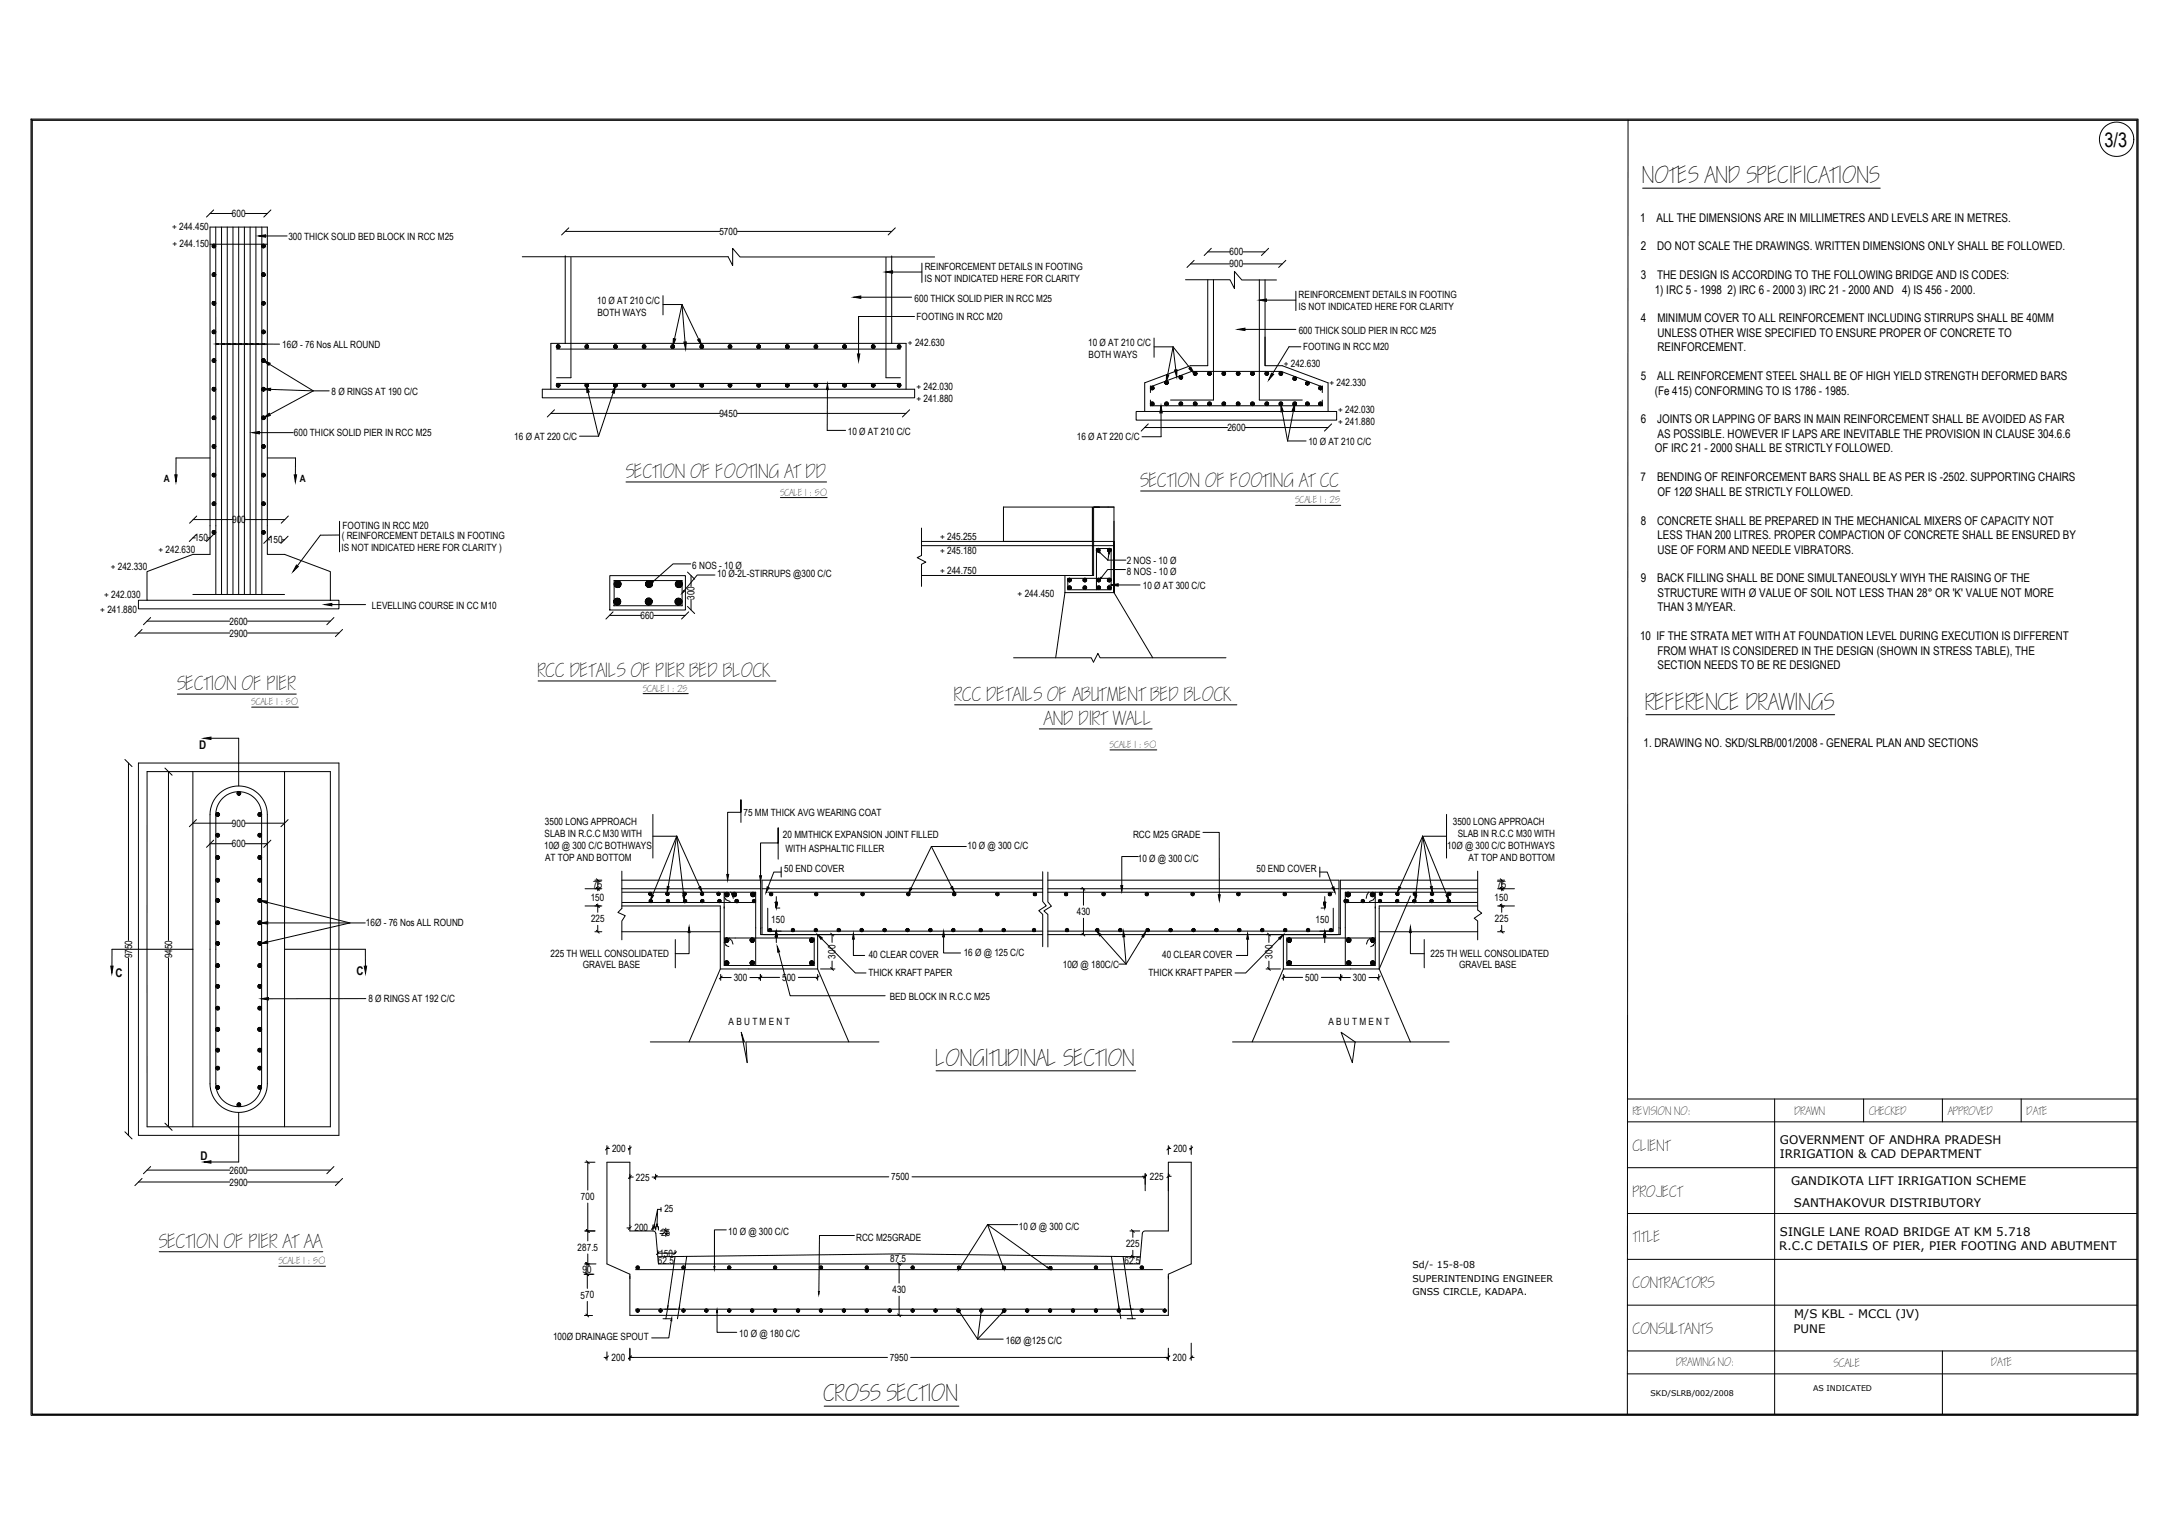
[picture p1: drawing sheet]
<svg xmlns="http://www.w3.org/2000/svg" width="1189mm" height="841mm" viewBox="0 0 1189 841" stroke-linecap="round" stroke-linejoin="round" font-family="sans-serif">
<defs><g id="words">
<g font-size="11.7">
<text x="900" y="101">NOTES AND SPECIFICATIONS</text>
<text x="902" y="389">REFERENCE DRAWINGS</text>
<text x="513" y="584">LONGITUDINAL SECTION</text>
<text x="452" y="768">CROSS SECTION</text>
</g>
<text font-size="11" x="1153" y="80">3/3</text>
<g font-size="9.8">
<text x="343" y="262">SECTION OF FOOTING AT DD</text>
<text x="625" y="267">SECTION OF FOOTING AT CC</text>
<text x="295" y="371">RCC DETAILS OF PIER BED BLOCK</text>
<text x="97" y="378">SECTION OF PIER</text>
<text x="523" y="384">RCC DETAILS OF ABUTMENT BED BLOCK</text>
<text x="572" y="397">AND DIRT WALL</text>
<text x="87" y="684">SECTION OF PIER AT AA</text>
</g>
<g font-size="7.8">
<text x="895" y="631">CLIENT</text>
<text x="895" y="656">PROJECT</text>
<text x="895" y="681">TITLE</text>
<text x="895" y="706">CONTRACTORS</text>
<text x="895" y="731">CONSULTANTS</text>
</g>
<g font-size="6.6">
<text x="899" y="121">1</text>
<text x="908" y="121">ALL THE DIMENSIONS ARE IN MILLIMETRES AND LEVELS ARE IN METRES.</text>
<text x="899" y="137">2</text>
<text x="908" y="137">DO NOT SCALE THE DRAWINGS. WRITTEN DIMENSIONS ONLY SHALL BE FOLLOWED.</text>
<text x="899" y="153">3</text>
<text x="908" y="153">THE DESIGN IS ACCORDING TO THE FOLLOWING BRIDGE AND IS CODES:</text>
<text x="907" y="161">1) IRC 5 - 1998 2) IRC 6 - 2000 3) IRC 21 - 2000 AND 4) IS 456 - 2000.</text>
<text x="899" y="177">4</text>
<text x="908" y="177">MINIMUM COVER TO ALL REINFORCEMENT INCLUDING STIRRUPS SHALL BE 40MM</text>
<text x="909" y="185">UNLESS OTHER WISE SPECIFIED TO ENSURE PROPER OF CONCRETE TO</text>
<text x="909" y="193">REINFORCEMENT.</text>
<text x="899" y="208">5</text>
<text x="908" y="208">ALL REINFORCEMENT STEEL SHALL BE OF HIGH YIELD STRENGTH DEFORMED BARS</text>
<text x="907" y="216">(Fe 415) CONFORMING TO IS 1786 - 1985.</text>
<text x="899" y="232">6</text>
<text x="908" y="232">JOINTS OR LAPPING OF BARS IN MAIN REINFORCEMENT SHALL BE AVOIDED AS FAR</text>
<text x="909" y="240">AS POSSIBLE. HOWEVER IF LAPS ARE INEVITABLE THE PROVISION IN CLAUSE 304.6.6</text>
<text x="907" y="248">OF IRC 21 - 2000 SHALL BE STRICTLY FOLLOWED.</text>
<text x="899" y="264">7</text>
<text x="908" y="264">BENDING OF REINFORCEMENT BARS SHALL BE AS PER IS -2502. SUPPORTING CHAIRS</text>
<text x="909" y="272">OF 12Ø SHALL BE STRICTLY FOLLOWED.</text>
<text x="899" y="288">8</text>
<text x="908" y="288">CONCRETE SHALL BE PREPARED IN THE MECHANICAL MIXERS OF CAPACITY NOT</text>
<text x="909" y="296">LESS THAN 200 LITRES. PROPER COMPACTION OF CONCRETE SHALL BE ENSURED BY</text>
<text x="909" y="303">USE OF FORM AND NEEDLE VIBRATORS.</text>
<text x="899" y="319">9</text>
<text x="908" y="319">BACK FILLING SHALL BE DONE SIMULTANEOUSLY WIYH THE RAISING OF THE</text>
<text x="909" y="327">STRUCTURE WITH Ø VALUE OF SOIL NOT LESS THAN 28° OR 'K' VALUE NOT MORE</text>
<text x="909" y="335">THAN 3 M/YEAR.</text>
<text x="899" y="351">10 IF THE STRATA MET WITH AT FOUNDATION LEVEL DURING EXECUTION IS DIFFERENT</text>
<text x="909" y="359">FROM WHAT IS CONSIDERED IN THE DESIGN (SHOWN IN STRESS TABLE), THE</text>
<text x="909" y="367">SECTION NEEDS TO BE RE DESIGNED</text>
<text x="109" y="411">D</text>
<text x="901" y="410">1. DRAWING NO. SKD/SLRB/001/2008 - GENERAL PLAN AND SECTIONS</text>
<text x="63" y="535">C</text>
<text x="195" y="535">C</text>
<text x="110" y="636">D</text>
</g>
<g font-size="6.5">
<text x="976" y="627">GOVERNMENT OF ANDHRA PRADESH</text>
<text x="976" y="635">IRRIGATION &amp; CAD DEPARTMENT</text>
<text x="982" y="650">GANDIKOTA LIFT IRRIGATION SCHEME</text>
<text x="983" y="662">SANTHAKOVUR DISTRIBUTORY</text>
<text x="976" y="677">SINGLE LANE ROAD BRIDGE AT KM 5.718</text>
<text x="975" y="685">R.C.C DETAILS OF PIER, PIER FOOTING AND ABUTMENT</text>
<text x="983" y="723">M/S KBL - MCCL (JV)</text>
<text x="983" y="731">PUNE</text>
</g>
<g font-size="5.9">
<text x="895" y="612">REVISION NO:</text>
<text x="984" y="612">DRAWN</text>
<text x="1025" y="612">CHECKED</text>
<text x="1068" y="612">APPROVED</text>
<text x="1111" y="612">DATE</text>
<text x="919" y="749">DRAWING NO:</text>
<text x="1005" y="750">SCALE</text>
<text x="1092" y="749">DATE</text>
</g>
<g font-size="5.5">
<text x="127" y="119">600</text>
<text x="94" y="126">+ 244.450</text>
<text x="158" y="131">300 THICK SOLID BED BLOCK IN RCC M25</text>
<text x="394" y="129">5700</text>
<text x="95" y="136">+ 244.150</text>
<text x="674" y="140">600</text>
<text x="507" y="148">REINFORCEMENT DETAILS IN FOOTING</text>
<text x="674" y="147">900</text>
<text x="507" y="155">IS NOT INDICATED HERE FOR CLARITY</text>
<text x="327" y="166">10 Ø AT 210 C/C</text>
<text x="501" y="165">600 THICK SOLID PIER IN RCC M25</text>
<text x="712" y="164">REINFORCEMENT DETAILS IN FOOTING</text>
<text x="328" y="173">BOTH WAYS</text>
<text x="712" y="170">IS NOT INDICATED HERE FOR CLARITY</text>
<text x="502" y="175">FOOTING IN RCC M20</text>
<text x="712" y="183">600 THICK SOLID PIER IN RCC M25</text>
<text x="155" y="191">16Ø - 76 Nos ALL ROUND</text>
<text x="498" y="190">+ 242.630</text>
<text x="596" y="190">10 Ø AT 210 C/C</text>
<text x="714" y="192">FOOTING IN RCC M20</text>
<text x="597" y="196">BOTH WAYS</text>
<text x="704" y="201">+ 242.630</text>
<text x="502" y="214">+ 242.030</text>
<text x="729" y="212">+ 242.330</text>
<text x="182" y="216">8 Ø RINGS AT 190 C/C</text>
<text x="502" y="221">+ 241.880</text>
<text x="733" y="226">+ 242.030</text>
<text x="394" y="229">9450</text>
<text x="733" y="233">+ 241.880</text>
<text x="161" y="239">600 THICK SOLID PIER IN RCC M25</text>
<text x="465" y="238">10 Ø AT 210 C/C</text>
<text x="673" y="236">2600</text>
<text x="282" y="241">16 Ø AT 220 C/C</text>
<text x="590" y="241">16 Ø AT 220 C/C</text>
<text x="717" y="244">10 Ø AT 210 C/C</text>
<text x="90" y="264">A</text>
<text x="164" y="264">A</text>
<text x="127" y="287">900</text>
<text x="188" y="290">FOOTING IN RCC M20</text>
<text x="107" y="297">150</text>
<text x="147" y="298">150</text>
<text x="187" y="296">( REINFORCEMENT DETAILS IN FOOTING</text>
<text x="515" y="296">+ 245.255</text>
<text x="87" y="303">+ 242.630</text>
<text x="187" y="302">IS NOT INDICATED HERE FOR CLARITY )</text>
<text x="515" y="304">+ 245.180</text>
<text x="379" y="312">6 NOS - 10 Ø</text>
<text x="618" y="309">2 NOS - 10 Ø</text>
<text x="61" y="313">+ 242.330</text>
<text x="393" y="316">10 Ø-2L-STIRRUPS @300 C/C</text>
<text x="515" y="314">+ 244.750</text>
<text x="618" y="315">8 NOS - 10 Ø</text>
<text x="626" y="323">10 Ø AT 300 C/C</text>
<text x="57" y="328">+ 242.030</text>
<text x="381" y="329" transform="rotate(-90 381 329)">300</text>
<text x="558" y="327">+ 244.450</text>
<text x="204" y="334">LEVELLING COURSE IN CC M10</text>
<text x="55" y="336">+ 241.880</text>
<text x="351" y="339">660</text>
<text x="126" y="342">2600</text>
<text x="126" y="349">2900</text>
<text x="408" y="448">75 MM THICK AVG WEARING COAT</text>
<text x="127" y="453">900</text>
<text x="299" y="452">3500 LONG APPROACH</text>
<text x="796" y="452">3500 LONG APPROACH</text>
<text x="299" y="459">SLAB IN R.C.C M30 WITH</text>
<text x="429" y="459">20 MMTHICK EXPANSION JOINT FILLED</text>
<text x="621" y="459">RCC M25 GRADE</text>
<text x="799" y="459">SLAB IN R.C.C M30 WITH</text>
<text x="127" y="465">600</text>
<text x="298" y="466">10Ø @ 300 C/C BOTHWAYS</text>
<text x="431" y="467">WITH ASPHALTIC FILLER</text>
<text x="530" y="466">10 Ø @ 300 C/C</text>
<text x="793" y="466">10Ø @ 300 C/C BOTHWAYS</text>
<text x="299" y="472">AT TOP AND BOTTOM</text>
<text x="624" y="473">10 Ø @ 300 C/C</text>
<text x="805" y="472">AT TOP AND BOTTOM</text>
<text x="430" y="478">50 END COVER</text>
<text x="689" y="478">50 END COVER</text>
<text x="325" y="487" transform="rotate(-1 325 487)">75</text>
<text x="821" y="487" transform="rotate(-1 821 487)">75</text>
<text x="324" y="494" transform="rotate(-1 324 494)">150</text>
<text x="819" y="494" transform="rotate(-1 819 494)">150</text>
<text x="590" y="502" transform="rotate(-1 590 502)">430</text>
<text x="201" y="508">16Ø - 76 Nos ALL ROUND</text>
<text x="324" y="506" transform="rotate(-1 324 506)">225</text>
<text x="423" y="506">150</text>
<text x="721" y="506">150</text>
<text x="819" y="506" transform="rotate(-1 819 506)">225</text>
<text x="72" y="525" transform="rotate(-90 72 525)">9750</text>
<text x="94" y="525" transform="rotate(-90 94 525)">9450</text>
<text x="302" y="525">225 TH WELL CONSOLIDATED</text>
<text x="458" y="526" transform="rotate(-90 458 526)">300</text>
<text x="476" y="525">40 CLEAR COVER</text>
<text x="528" y="524">16 Ø @ 125 C/C</text>
<text x="637" y="525">40 CLEAR COVER</text>
<text x="697" y="526" transform="rotate(-90 697 526)">300</text>
<text x="784" y="525">225 TH WELL CONSOLIDATED</text>
<text x="319" y="531">GRAVEL BASE</text>
<text x="583" y="530">10Ø @ 180C/C</text>
<text x="800" y="531">GRAVEL BASE</text>
<text x="402" y="538">300</text>
<text x="429" y="538">500</text>
<text x="476" y="535">THICK KRAFT PAPER</text>
<text x="630" y="535">THICK KRAFT PAPER</text>
<text x="715" y="538">500</text>
<text x="742" y="538">300</text>
<text x="202" y="550">8 Ø RINGS AT 192 C/C</text>
<text x="488" y="548">BED BLOCK IN R.C.C M25</text>
<text x="399" y="562">A B U T M E N T</text>
<text x="728" y="562">A B U T M E N T</text>
<text x="335" y="632">200</text>
<text x="643" y="632">200</text>
<text x="126" y="643">2600</text>
<text x="349" y="647">225</text>
<text x="489" y="647">7500</text>
<text x="630" y="647">225</text>
<text x="126" y="650">2900</text>
<text x="318" y="658" transform="rotate(-1 318 658)">700</text>
<text x="364" y="665">25</text>
<text x="348" y="675">200</text>
<text x="362" y="678" transform="rotate(-1 362 678)">25</text>
<text x="399" y="677">10 Ø @ 300 C/C</text>
<text x="558" y="674">10 Ø @ 300 C/C</text>
<text x="469" y="680">RCC M25GRADE</text>
<text x="617" y="684" transform="rotate(-1 617 684)">225</text>
<text x="317" y="686" transform="rotate(-1 317 686)">287.5</text>
<text x="361" y="689">150</text>
<text x="361" y="693">62.5</text>
<text x="488" y="692">87.5</text>
<text x="616" y="693">62.5</text>
<text x="319" y="698" transform="rotate(-1 319 698)">90</text>
<text x="318" y="712" transform="rotate(-1 318 712)">570</text>
<text x="489" y="709" transform="rotate(-1 489 709)">430</text>
<text x="303" y="735">100Ø DRAINAGE SPOUT</text>
<text x="405" y="733">10 Ø @ 180 C/C</text>
<text x="551" y="737">16Ø @125 C/C</text>
<text x="335" y="746">200</text>
<text x="488" y="746">7950</text>
<text x="643" y="746">200</text>
</g>
<g font-size="5.2">
<text x="774" y="695">Sd/- 15-8-08</text>
<text x="774" y="703">SUPERINTENDING ENGINEER</text>
<text x="774" y="710">GNSS CIRCLE, KADAPA.</text>
</g>
<g font-size="4.9">
<text x="428" y="272">SCALE 1 : 50</text>
<text x="710" y="276">SCALE 1 : 25</text>
<text x="352" y="379">SCALE 1 : 25</text>
<text x="138" y="387">SCALE 1 : 50</text>
<text x="608" y="410">SCALE 1 : 50</text>
<text x="153" y="693">SCALE 1 : 50</text>
</g>
<g font-size="4.3">
<text x="905" y="765">SKD/SLRB/002/2008</text>
<text x="994" y="763">AS INDICATED</text>
</g>
</g></defs>
<!-- layer: 0 -->
<g fill="none" stroke="#000" stroke-width=".55">
<path d="M17 65h1155v711h-1155zM18 66h1153v709h-1153zM892 66v709M115 117h12M117 115l-4 4M134 117h13M148 115l-3 4M900 103h131M115 125h32v179h9l25 9v16h-100v-16l25-9h9zM115 134h32M118 125v201M121 125v201"/>
<path d="M125 125v201M128 125v201M131 125v201M134 125v201M137 125v201M140 125v201M144 125v201M146 129h11M310 127h84M312 125l-4 4M404 127h85M491 125l-4 4"/>
<path d="M662 138h12M664 136l-4 4M681 138h12M695 136l-4 4M286 141h113l3 5v-10l4 5h106M310 141h.1M310 141v47M313 141v66h-8M486 141v66h7M489 141h.1M489 141v47M489 149h16"/>
<path d="M505 144v11M650 153h24l3 5v-9l4 5h19M653 145h21M655 143l-4 4M662 153v47h-9l-26 10v16M665 153v66h-23M681 145h22M690 153v66h24M693 153v47M705 143l-4 4M710 160v10M363 167h11"/>
<path d="M363 162v11M374 167l9 19M374 167l-4 19M374 167l1 20M472 163h28M501 174h-30v20M694 165h16M120 189h5M123 189h5M126 189h17M142 189h5M145 189h8"/>
<path d="M148 200l24 14-24 13M305 191h188M633 190h10M633 185v11M643 190l9 12M643 190l-3 15M643 190l1 13M682 181h28M693 185v15h10l25 10v16M713 190h-6l-10 15M148 213l32 1M297 213h204v5h-204z"/>
<path d="M302 213v-25h195v25M305 210h188M322 215l6 24M336 215l-8 24M454 214l-1 22h10M631 212l22-8h49l23 8M631 212h.1M631 212v3M631 219v3M725 212h.1M725 212v3M725 219v3"/>
<path d="M142 237h19M302 227h92M304 225l-4 4M318 239h10M404 227h93M499 225l-4 4M627 226h-4v4h110v-4h-5M627 226h101M627 234h46M629 232l-4 4M631 222h.1M631 222h94"/>
<path d="M636 226v13h-10M683 234h45M703 226l3 16M709 225l-3 17M725 222h.1M730 232l-4 4M115 251h-19v9M147 251h15v9M706 242h10M343 264h110M428 273h25M550 278h49v19h-49z"/>
<path d="M599 278v38M599 278h12zM599 278v38h-94M611 278v19M625 269h109M710 277h25M106 295h1M106 285h21M108 293l-4 4M108 283l-4 4M114 295h1M117 293l-4 4"/>
<path d="M135 285h21M147 296h1M148 294l-3 4M155 296h1M158 294l-4 4M158 283l-4 4M186 293h-10l-13 17M186 286v17M505 290v15l-2 1 4 2-2 1v12M505 297h106M505 299h106M611 297v28v-28"/>
<path d="M334 316h42v18h-42zM337 318v14M337 318h37v14h-38M337 318h.1M377 314l4 4M379 309h-10l-11 10M379 316v5M392 315h-10l-7 9M584 316v9M603 303l4 4M607 307h10M608 304l-1 3"/>
<path d="M609 317h-24v6h24v-22h-8v22M617 312h-10l-3 5M81 329h-5v5h110v-5h-5M83 339l-4 4M106 326h50M182 331h18M183 339l-4 4M334 337h17M336 335l-4 4M358 337h18M374 332h.1M377 332l4 4"/>
<path d="M378 335l-4 4M379 329v5M584 325h27l21 36M584 325l-5 36M613 321h12M76 347h50M78 345l-4 4M81 341h45M136 341h45M136 347h50M188 345l-4 4M295 373h130"/>
<path d="M556 361h42l1 2 3-5 1 3h69M97 381h65M138 388h26M352 380h25M523 386h155M570 400h62M902 392h104M68 416l4 4M70 418v98M76 418h110v204h-110zM116 405h15v26M608 411h26"/>
<path d="M81 423h100v195h-100zM90 421l4 4M92 423v93M106 423v195M119 436a16 16 0 0 1 17-4 16 16 0 0 1 11 15v147a16 16 0 0 1-16 16 16 16 0 0 1-16-16v-147l1-7zM122 438a13 13 0 0 1 14-3 13 13 0 0 1 7 12v147a13 13 0 0 1-12 13 13 13 0 0 1-13-13v-147l1-5zM156 423v195M106 451h21M108 449l-4 4M134 451h22M158 449l-4 4M358 446v24"/>
<path d="M358 458h13M371 458l4 33M371 458l13 28M371 458l-13 33M371 458l-5 28M406 451v-12v6h-7v34M659 456h9v35M780 458l-4 33M780 458l-13 28M780 458l13 33M780 458l5 28M780 458h13"/>
<path d="M793 446v24M115 463h12M117 461l-4 4M134 463h13M148 461l-3 4M341 478v20l-2 2 4 2-2 3v10M427 471v-17v8h-10v18M428 478h-4l-3 8M428 475v6M511 464l-12 23M530 464h-19l11 22M572 478v16l1 3-4 2 3 2v18"/>
<path d="M574 478v16l2 3-4 2 2 2v18M624 470h-9v16M723 478h4l4 8M723 475v6M810 478v21l2 2-4 2 2 2v10M146 495l46 11h-45M321 497h9M321 487h9M326 483h4M327 496l1 1M327 486l1 2M327 482l1 1"/>
<path d="M328 483v5M328 496v4M341 483h76v29h155M341 497h54v34M341 487h76M341 489h73v40M341 495h73M397 489v40h49v-15h-49M397 492l1 1M398 493l2 1M400 489l1 1M401 490l1 3"/>
<path d="M418 487h154M421 498v12h151M421 489h151M425 495h1v3l-1-3h1zM426 498l-1-3 1 3M426 492v3M426 495v3v-3M426 498h1M572 483h-154v29M574 487h160M574 483h160v29M574 489h157"/>
<path d="M593 486l2 2M594 487v9M724 498h2M726 495h1l-1 3v-3h1zM726 495v3v-3M726 498l1-3-1 3M726 492v3M731 498v12h-157M735 487h75M737 495h73M750 489l-1 4M753 493l-2 1"/>
<path d="M754 492l-1 1M754 489v40h-49v-15h49M773 491l-17 40M810 489h-73v40M810 497h-54v34M810 483h-75v29h-161M821 497h9M821 487h9M821 483h4M822 496l2 1M822 486l2 2M822 482l2 1"/>
<path d="M823 483v5M823 496v4M200 506h-8l-45 10M326 511h4M327 510l1 2M328 507v4M341 511h54M370 515v16M378 511v12h-8M397 517l1 1M398 518l1 1M400 514l1 1"/>
<path d="M401 515l1 3M426 510v4h-1h1h-1zM426 510l-1 4 1-4M426 514v3M426 514v-4v4M448 512v19M450 515l19 18h6M455 512l2 1M456 512v5M468 515v9h6M517 514v8h10M593 512l2 1"/>
<path d="M594 503v9M603 513l14 16-1-15M626 514l-9 15h-4M684 515v9h-6M695 512l1 1M696 512v5M701 515l-18 18h-6M703 512v19M726 514v-4v4M726 510l1 4h-1h1h-1zM726 510l1 4-1-4M726 514v3"/>
<path d="M750 515l-1 3M751 514l-1 1M753 518l-2 1M754 517l-1 1M756 511h54M773 511v12h8M781 515v16M821 511h4M822 510l2 2M823 507v4M70 525v97M92 525v93"/>
<path d="M106 520h-45v10M156 520h44v10M395 531h53M395 531l-17 40M395 534v4M395 536h6M396 535l-2 2M411 536h6M417 534v4M417 536h10M418 535l-2 2M427 522l6 24h52"/>
<path d="M438 536h10M448 534v3M448 531l17 40M449 535l-2 2M450 531h8M455 530l2 2M456 527v4M694 531h8M695 530l1 2M696 527v4M703 536h11M703 531h53"/>
<path d="M703 534v3M703 531l-17 40M704 535l-1 2M724 536h11M735 536h5M735 534v4M736 535l-2 2M750 536h6M756 534v4M756 531l17 40M757 535l-2 2M201 547l-54 1"/>
<path d="M356 571h52l-2-5 4 17-1-12h73M676 571h67l-8-5 6 17 2-12h51M513 587h109M90 616l4 4M131 610v27h-15M892 603h279M892 615h279M973 603v172M1021 603v12M1065 603v12M1108 603v12M68 621l4 3"/>
<path d="M83 640l-4 4M183 640l-4 4M321 637h5M321 636l2 2M322 637v15M333 637h12v38h13h1l2 18h264l1-18h2h12v-38h13v56l-13 6v22h-295v-22l-12-6zM333 628v5M333 630h1M333 629l-1 1M344 630h1M345 628v5M346 629l-2 1"/>
<path d="M640 628v5M640 630h2M641 629l-1 1M652 630h1M653 628v5M654 629l-2 1M76 648h50M78 646l-4 4M81 642h45M136 642h45M136 648h50M188 646l-4 4"/>
<path d="M322 660v20M345 645h2M346 645l-2 1M357 645h2M359 644v2M359 647h.1M359 645h128M360 644l-1 2M500 645h128M626 645h2M628 643v10M628 644l-1 2"/>
<path d="M640 645h2M641 644l-1 2M892 640h279M321 675h5M321 674l2 2M344 673h1M346 672l-2 2M358 672h.1M358 672v2M358 673h1M359 672l-2 2M359 672v2"/>
<path d="M360 663l-1 9M361 672v2M362 676h2M362 675h2M362 663h-2v8M362 662v2M364 676l2 1M364 674l2 2M365 675h1M365 676h1M365 673v2M365 676v2"/>
<path d="M398 674h-6v20M468 677h-19v31M558 671h-17l33 24M619 675h6M620 674l2 2M621 675v3M892 665h279M87 686h90M153 694h25M320 699h6M321 693h6M321 692l1 2"/>
<path d="M321 698l1 1M321 698l2 1M321 692l2 2M322 693v6M322 699v7M322 687v6M348 696h289M361 689l132-2 132 2M361 686v1M361 687h9M361 686l-1 2M370 689l-4 29"/>
<path d="M370 686v1M371 686l-2 2M376 689l-4 29M492 692l2 2M493 693v10M550 694l-9-23-14 24M609 689l4 29M616 689l4 29M619 689h3M620 688l2 2M621 686v3M892 690h279"/>
<path d="M322 714v7M348 718h289M366 716l-1 7M373 716l-2 7M393 720v10h11M493 711v10M526 719l10 15h14M538 720l-2 14 13-14M613 716l1 7M620 716l1 7M892 716h279M320 721h5"/>
<path d="M321 720l2 2M345 739v7M363 723h5M368 724l-1 10h-10M492 720l2 2M618 723h4M640 739v7M653 736v10M331 744h2M333 741v5M333 743l-1 2M345 744h141"/>
<path d="M346 743l-2 2M499 744h141M641 743l-1 2M653 744h1M654 743l-2 2M892 753h279M892 741h279M1065 741v34M452 771h74"/>
<circle cx="1160" cy="76" r="9"/>
</g>
<g fill="#000" stroke="#000" stroke-width=".55">
<path d="M116 134l1 1zM144 134v1zM142 129h4v1zM116 150l1 1zM143 151h1zM144 150v1zM485 149l4-1v2zM116 166h1zM117 165v1zM144 165v1zM468 163l4-1v2zM678 181l4-1v1z"/>
<path d="M690 165l4-1v1zM116 182h1zM116 197l1 1zM118 189l2-1v1zM121 189l2-1v1zM125 189l1-1v1zM128 189l1-1v1zM131 189l1-1v1zM134 189l2-1v1zM137 189l2-1v1zM140 189l2-1v1zM144 197v1z"/>
<path d="M144 189l1-1v1zM305 190h1zM321 190h1zM336 190h1zM352 190h1zM368 190h1zM369 186h1l-1 4zM375 188l1-1v4zM382 186h2l1 4zM384 190h1zM399 190h1zM415 190h1z"/>
<path d="M431 190h1zM446 190h1zM462 190h1zM470 194h1v4zM478 190h1zM492 190h1zM116 213h1zM144 198l4 1-1 1zM144 213h4v1zM305 211h1zM321 211h1zM321 211l2 4h-1z"/>
<path d="M337 212v4l-2-1zM336 211h1zM337 210v1zM352 211h1zM368 211h1zM384 211h1zM399 211h1zM415 211h1zM431 211h1zM446 211h1zM447 210v1zM454 210v4h-1z"/>
<path d="M462 211h1zM478 211h1zM492 211h1zM631 212l1 1zM632 213v-1zM638 210h1zM639 209v1zM639 205l2 1-2 3zM644 203h1v4zM646 207h1zM652 202l1-1 2 4zM654 204l1 1z"/>
<path d="M662 204l1 1zM670 204l1 1zM678 204l1 1zM686 204v1zM693 204l1 1zM697 205h1l-3 3zM701 204l1 1zM709 207l1 1zM716 210h1zM723 212l1 1zM116 229h1zM138 237h4v1z"/>
<path d="M144 229l4-2v1zM631 221h1zM632 220v1zM636 222l1 4h-1zM646 221h1zM654 221h1zM662 221h1zM670 221h1zM671 220v1zM678 221h1zM679 220v1zM693 221h1z"/>
<path d="M701 221h1zM702 222l1 4h-1zM710 221v4h-2zM709 221h1zM710 220v1zM716 221h1zM717 220v1zM723 221h1zM116 244l1 1zM144 244v1zM96 260h1l-1 4zM116 260h1z"/>
<path d="M116 276h1zM117 275v1zM144 275v1zM161 260h2l-1 4zM116 292h1zM162 310l2 1-3 2zM358 319l-1 1zM585 318h1zM594 318h1zM601 301l1 1zM601 318h1zM602 302l1 1z"/>
<path d="M603 317h1l-1 1zM607 318h1zM607 301l1 1zM608 302v2zM178 331h4v1zM375 324l-1 1zM585 322h1zM586 321v1zM594 322h1zM601 322h1zM602 321v1zM607 322h1z"/>
<path d="M609 321l4-1v1zM112 405l4-1v1zM130 435h1zM118 446l1 1zM118 458h1zM141 446l1 1zM141 458h1zM118 470h1zM141 470h1zM398 479h1v4zM118 493l1 1zM118 482l1 1z"/>
<path d="M141 493l1 1zM141 482l1 1zM142 494h4v1zM356 490h1zM357 493v1zM357 491h1l-1 3zM366 490h1zM366 486h1l-1 3zM366 494h1zM374 490h1zM374 491h1v3zM375 490h1z"/>
<path d="M383 486h1l1 3zM385 490h1zM385 494h1zM394 493v1zM394 490h1zM394 494h1zM398 490h2v1zM402 490h2v1zM404 494h1zM413 490h1v1zM413 494h1zM416 480h1v3z"/>
<path d="M421 486v1l-1 2zM425 495h1v3zM447 489v1zM447 490l1 1zM473 490l1 1zM473 490h1zM498 490h1zM499 487h1l-2 3zM521 486h1l1 3zM523 490l1 1zM547 490v1zM566 490h1z"/>
<path d="M567 489v1zM567 490l1 1zM584 489v1zM584 490l1 1zM605 490l1 1zM605 490h1zM614 486h1v3zM629 490v1zM668 491h1l-1 3zM679 490l1 1zM704 489v1zM704 490l1 1z"/>
<path d="M726 495h1l-1 3zM729 490h1zM730 487l1-1 1 3zM738 493v1zM738 494h1zM739 490h1v1zM747 494h1zM752 490h2l-1 1zM756 493v1zM756 494h1zM757 490h1zM766 494h1z"/>
<path d="M766 490h1zM767 486h1l-2 3zM775 494h1zM776 489v1zM775 491h2l-1 3zM784 486h1v3zM785 490h1zM793 491h1v3zM794 494h1zM794 490h1zM118 517h1zM118 506h1z"/>
<path d="M119 516v1zM141 517h1zM141 506h1zM142 516v1zM143 506l4-1v2zM143 517l3-1 1 1zM378 508v3h-1zM398 515h2l-1 1zM412 515h1v1zM422 510h1zM426 510v4h-1zM435 510v1z"/>
<path d="M445 515h1v1zM447 510h1zM448 512l3 2-1 1zM460 510v1zM468 512v3h-1zM472 510v1zM472 509v1zM472 510h1zM485 510v1zM485 510h1zM497 510v1zM497 509v1z"/>
<path d="M497 510h1zM510 510h1zM517 510l1 4h-1zM523 509v1zM538 510v1zM538 509v1zM550 510h1zM567 510v1zM585 510v1zM585 510h1zM601 510v1zM601 509v1z"/>
<path d="M601 510h1zM601 510l3 2-1 1zM614 510h1zM616 510l1 4h-2zM628 511l-1 3-1-1zM629 510h1zM642 510v1zM654 510h1zM667 510v1zM679 510v1zM679 509v1zM679 510h1z"/>
<path d="M684 512v3h-1zM692 510v1zM692 510h1zM701 514l2-2-1 3zM704 510v1zM704 509v1zM704 510h1zM707 515h1v1zM717 510h1zM726 510l1 4h-1zM730 510v1zM739 515h1v1z"/>
<path d="M752 515h2v1zM773 508l1 3h-1zM61 530h1l-1 4zM118 529h1zM141 529h1zM200 530h1l-1 4zM398 528h2h-1zM412 528h1zM426 519l1 3h-1zM445 528h1zM707 528h1zM739 528h1z"/>
<path d="M752 528h2zM118 540l1 1zM118 552l1 1zM141 540l1 1zM141 552l1 1zM143 548l4-1v1zM118 564h1zM118 575l1 1zM119 563v1zM141 564h1zM141 575l1 1zM142 563v1z"/>
<path d="M118 585l1 1zM118 596h1zM119 595v1zM141 585l1 1zM141 596h1zM142 595v1zM130 605l1 1zM112 637l4-1v2zM358 672h1l-1 1zM360 671v2zM349 695h1zM374 695h1z"/>
<path d="M391 694h1v2zM399 695h1zM424 695h1zM449 695h1zM474 695h1zM526 694v1zM526 694l1 1-1 1zM550 695v1zM549 694h1v2zM550 694v1zM574 695l1 1-1-1zM575 695h1z"/>
<path d="M576 694v1zM600 695h1zM625 695h1zM349 718l1 1zM350 719h-1zM350 719v-1zM361 718l1 1zM362 719h1zM374 718l1 1zM375 719h-1zM375 719v-1zM386 718l1 1z"/>
<path d="M393 718v2zM399 718l1 1zM400 719h-1zM411 719h1zM412 718v1zM424 718l1 1zM437 718v1zM449 708v2zM449 718l1 1zM450 719h1zM462 718l1 1zM463 719h-1z"/>
<path d="M463 719v-1zM474 718l1 1zM475 719h1zM487 718l1 1zM488 719h-1zM499 719h1zM500 718v1zM512 718l1 1zM513 719h-1zM525 718v1zM525 718l1 1v1zM537 718l1 1z"/>
<path d="M538 718v2h-1zM549 719h1v1zM550 718v1zM562 718l1 1zM563 719h1zM575 718l1 1zM576 719h-1zM576 719v-1zM587 718l1 1zM588 719h1zM600 718l1 1zM601 719h-1z"/>
<path d="M612 719h1zM613 718v1zM625 718l1 1zM626 719h-1zM638 718v1zM368 723v1z"/>
<path d="M116 135h1zM116 135h1zM117 135v1z"/>
<path d="M117 135v1zM117 135l1 1zM117 135l1 1z"/>
<path d="M117 134v1zM117 134v1zM117 134v1z"/>
<path d="M117 135l1 1zM117 135h1zM117 135h1z"/>
<path d="M117 135l1-1zM118 134l-1 1zM117 134v1z"/>
<path d="M143 135h1zM144 135v1z"/>
<path d="M144 135v1zM144 135l1 1zM144 135l1 1z"/>
<path d="M144 134v1zM144 134v1zM144 134v1z"/>
<path d="M144 135h1zM144 135h1zM144 135h1z"/>
<path d="M145 134l-1 1zM145 134l-1 1zM144 134v1z"/>
<path d="M116 151h1zM116 151h1z"/>
<path d="M117 151v1zM117 151v1zM117 151h1z"/>
<path d="M117 150v1zM117 150v1zM117 150v1z"/>
<path d="M117 151h1zM117 151h1zM117 151h1z"/>
<path d="M117 151l1-1zM118 150l-1 1zM117 150v1z"/>
<path d="M144 151v1zM144 151v1zM144 151h1z"/>
<path d="M144 150v1zM144 150v1zM144 150v1z"/>
<path d="M144 151h1zM144 151h1zM144 151h1z"/>
<path d="M145 150l-1 1zM145 150l-1 1zM144 150v1z"/>
<path d="M116 166h1zM116 167l1-1zM117 167v-1z"/>
<path d="M117 166v1zM117 166v1zM117 166l1 1z"/>
<path d="M117 166l1 1zM117 166h1zM117 166h1z"/>
<path d="M117 166h1zM118 165l-1 1zM117 165v1z"/>
<path d="M143 166h1zM144 167v-1zM144 167v-1z"/>
<path d="M144 166v1zM144 166v1zM144 166l1 1z"/>
<path d="M144 166l1 1zM144 166h1zM144 166h1z"/>
<path d="M145 166h-1zM145 165l-1 1zM144 165v1z"/>
<path d="M116 182h1zM116 182h1zM117 183v-1z"/>
<path d="M116 198h1zM116 198h1zM117 198v1z"/>
<path d="M117 182v1zM117 182v1zM117 182l1 1z"/>
<path d="M117 198v1zM117 198v1zM117 198h1z"/>
<path d="M117 181v1zM117 181v1zM117 181v1z"/>
<path d="M117 197v1zM117 197v1zM117 197v1z"/>
<path d="M117 182l1 1zM117 182h1zM117 182h1z"/>
<path d="M117 198h1zM117 198h1zM117 198h1z"/>
<path d="M117 182l1-1zM118 181l-1 1zM117 181v1z"/>
<path d="M117 198l1-1zM118 197l-1 1zM117 197v1z"/>
<path d="M143 182h1zM144 183v-1z"/>
<path d="M143 198h1zM144 198v1z"/>
<path d="M144 182v1zM144 182v1zM144 182l1 1z"/>
<path d="M144 198v1zM144 198v1zM144 198l1 1z"/>
<path d="M144 181v1zM144 181v1zM144 181v1z"/>
<path d="M144 197v1zM144 197v1zM144 197v1z"/>
<path d="M144 182h1zM144 182h1zM144 182h1z"/>
<path d="M144 198h1zM144 198h1zM144 198h1z"/>
<path d="M145 181l-1 1zM145 181l-1 1zM144 181v1z"/>
<path d="M145 197l-1 1zM145 197l-1 1zM144 197v1z"/>
<path d="M305 190h1zM305 190h1zM306 190v1z"/>
<path d="M306 190v1zM306 190v1zM306 190v1z"/>
<path d="M306 189v1zM305 189l1 1zM305 189l1 1z"/>
<path d="M306 190h1zM306 190h1zM306 190h1z"/>
<path d="M307 189l-1 1zM306 189v1zM306 189v1z"/>
<path d="M321 190h1zM321 190h1zM322 190l-1 1z"/>
<path d="M322 190l-1 1zM322 190v1zM322 190v1z"/>
<path d="M321 189l1 1zM321 189l1 1zM321 189l1 1z"/>
<path d="M322 190h1zM322 190h1zM322 190h1z"/>
<path d="M322 189v1zM322 189v1zM322 189v1z"/>
<path d="M336 190h1zM336 190h1zM337 190v1z"/>
<path d="M337 190v1zM337 190l1 1zM337 190l1 1z"/>
<path d="M337 189v1zM337 189v1zM337 189v1z"/>
<path d="M337 190h1zM337 190h1zM337 190h1z"/>
<path d="M338 189l-1 1zM338 189l-1 1zM337 189v1z"/>
<path d="M352 190h1zM352 190h1zM353 190v1z"/>
<path d="M353 190v1zM353 190v1zM353 190l1 1z"/>
<path d="M353 189v1zM352 189l1 1zM352 189l1 1z"/>
<path d="M353 190l1 1zM353 190h1zM353 190h1z"/>
<path d="M354 189l-1 1zM353 189v1zM353 189v1z"/>
<path d="M368 190h1zM368 190h1zM369 190l-1 1z"/>
<path d="M369 190l-1 1zM369 190v1zM369 190v1z"/>
<path d="M368 189l1 1zM368 189l1 1zM368 189l1 1z"/>
<path d="M369 190h1zM369 190h1zM369 190h1z"/>
<path d="M369 189v1zM369 189v1zM369 189v1z"/>
<path d="M384 190h1zM384 190h1zM384 191l1-1z"/>
<path d="M385 190l-1 1zM385 190v1zM385 190v1z"/>
<path d="M384 189l1 1zM384 189l1 1zM384 189l1 1z"/>
<path d="M385 190v1zM385 190h1zM385 190h1z"/>
<path d="M385 189v1zM385 189v1zM385 189v1z"/>
<path d="M399 190h1zM399 190h1zM400 190v1z"/>
<path d="M400 190v1zM400 190v1zM400 190v1z"/>
<path d="M400 189v1zM399 189l1 1zM399 189l1 1z"/>
<path d="M400 190h1zM400 190h1zM400 190h1z"/>
<path d="M401 189l-1 1zM400 189v1zM400 189v1z"/>
<path d="M415 190h1zM415 190h1zM416 190l-1 1z"/>
<path d="M416 190l-1 1zM416 190v1zM416 190v1z"/>
<path d="M415 189l1 1zM415 189l1 1zM415 189l1 1z"/>
<path d="M416 190h1zM416 190h1zM416 190h1z"/>
<path d="M416 189v1zM416 189v1zM416 189v1z"/>
<path d="M431 190h1zM431 190h1zM432 190l-1 1z"/>
<path d="M432 190l-1 1zM432 190v1zM432 190v1z"/>
<path d="M431 189l1 1zM431 189l1 1zM431 189l1 1z"/>
<path d="M432 189v1zM432 189v1zM432 189v1z"/>
<path d="M446 190h1zM446 190h1zM447 190v1z"/>
<path d="M447 190v1zM447 190l1 1zM447 190l1 1z"/>
<path d="M447 189v1zM447 189v1zM447 189v1z"/>
<path d="M447 190l1 1zM447 190h1zM447 190h1z"/>
<path d="M448 189l-1 1zM448 189l-1 1zM447 189v1z"/>
<path d="M462 190h1zM462 190h1zM463 190v1z"/>
<path d="M463 190v1zM463 190v1zM463 190l1 1z"/>
<path d="M463 189v1zM462 189l1 1zM462 189l1 1z"/>
<path d="M463 190l1 1zM463 190h1zM463 190h1z"/>
<path d="M464 189l-1 1zM463 189v1zM463 189v1z"/>
<path d="M478 190h1zM478 190h1zM479 190l-1 1z"/>
<path d="M479 190l-1 1zM479 190v1zM479 190v1z"/>
<path d="M478 189l1 1zM478 189l1 1zM478 189l1 1z"/>
<path d="M479 190h1zM479 190h1z"/>
<path d="M479 189v1zM479 189v1zM479 189v1z"/>
<path d="M492 190h1zM492 190h1zM493 190l-1 1z"/>
<path d="M493 190l-1 1zM493 190v1zM493 190v1z"/>
<path d="M492 189l1 1zM492 189l1 1zM492 189l1 1z"/>
<path d="M493 190v1zM493 190h1zM493 190h1z"/>
<path d="M493 189v1zM493 189v1zM493 189v1z"/>
<path d="M116 213h1zM116 214l1-1zM117 213v1z"/>
<path d="M117 213v1zM117 213v1zM117 213l1 1z"/>
<path d="M117 213l1 1zM117 213h1zM117 213h1z"/>
<path d="M117 213h1zM118 213h-1zM117 212v1z"/>
<path d="M143 213h1zM144 214v-1zM144 213v1z"/>
<path d="M144 213v1zM144 213v1zM144 213l1 1z"/>
<path d="M144 213l1 1zM144 213h1zM144 213h1z"/>
<path d="M145 213h-1zM145 213h-1zM144 212v1z"/>
<path d="M305 211h1zM305 212l1-1zM306 211v1z"/>
<path d="M306 211v1zM306 211v1zM306 211v1z"/>
<path d="M306 210v1zM305 211h1zM305 211h1z"/>
<path d="M306 211l1 1zM306 211h1zM306 211h1z"/>
<path d="M307 211h-1zM306 210v1zM306 210v1z"/>
<path d="M321 211h1zM321 212l1-1zM322 211l-1 1z"/>
<path d="M322 211l-1 1zM322 211v1zM322 211v1z"/>
<path d="M321 210l1 1zM321 211h1zM321 211h1z"/>
<path d="M322 211l1 1zM322 211l1 1zM322 211h1z"/>
<path d="M322 210v1zM322 210v1z"/>
<path d="M336 211h1zM336 212l1-1zM337 211v1z"/>
<path d="M337 211v1zM337 211l1 1zM337 211l1 1z"/>
<path d="M337 211l1 1zM337 211l1 1zM337 211h1z"/>
<path d="M338 211h-1zM338 210l-1 1zM337 210v1z"/>
<path d="M352 211h1zM352 212l1-1zM353 211v1z"/>
<path d="M353 211v1zM353 211v1zM353 211l1 1z"/>
<path d="M353 210v1zM352 211h1zM352 211h1z"/>
<path d="M353 211l1 1zM353 211h1zM353 211h1z"/>
<path d="M354 211h-1zM353 210v1zM353 210v1z"/>
<path d="M368 211h1zM368 212l1-1zM369 211l-1 1z"/>
<path d="M369 211l-1 1zM369 211v1zM369 211v1z"/>
<path d="M368 210l1 1zM368 211h1zM368 211h1z"/>
<path d="M369 211l1 1zM369 211h1zM369 211h1z"/>
<path d="M369 210v1zM369 210v1z"/>
<path d="M384 211h1zM384 212l1-1zM384 212l1-1z"/>
<path d="M385 211l-1 1zM385 211v1zM385 211v1z"/>
<path d="M384 210l1 1zM384 211h1zM384 211h1z"/>
<path d="M385 211v1zM385 211h1zM385 211h1z"/>
<path d="M385 210v1zM385 210v1z"/>
<path d="M399 211h1zM399 212l1-1zM400 211v1z"/>
<path d="M400 211v1zM400 211v1zM400 211v1z"/>
<path d="M400 210v1zM399 211h1zM399 211h1z"/>
<path d="M400 211l1 1zM400 211h1zM400 211h1z"/>
<path d="M401 211h-1zM400 210v1zM400 210v1z"/>
<path d="M415 211h1zM415 212l1-1zM416 211l-1 1z"/>
<path d="M416 211l-1 1zM416 211v1zM416 211v1z"/>
<path d="M415 210l1 1zM415 211h1zM415 211h1z"/>
<path d="M416 211l1 1zM416 211l1 1zM416 211h1z"/>
<path d="M416 210v1zM416 210v1z"/>
<path d="M431 211h1zM431 212l1-1zM432 211l-1 1z"/>
<path d="M432 211l-1 1zM432 211v1zM432 211v1z"/>
<path d="M431 210l1 1zM431 211h1zM431 211h1z"/>
<path d="M432 211v1zM432 211v1z"/>
<path d="M432 210v1zM432 210v1z"/>
<path d="M446 211h1zM446 212l1-1zM447 211v1z"/>
<path d="M447 211v1zM447 211l1 1zM447 211l1 1z"/>
<path d="M447 211l1 1zM447 211h1zM447 211h1z"/>
<path d="M448 211h-1zM448 210l-1 1zM447 210v1z"/>
<path d="M462 211h1zM462 212l1-1zM463 211v1z"/>
<path d="M463 211v1zM463 211v1zM463 211l1 1z"/>
<path d="M463 210v1zM462 211h1zM462 211h1z"/>
<path d="M463 211l1 1zM463 211h1zM463 211h1z"/>
<path d="M464 211h-1zM463 210v1zM463 210v1z"/>
<path d="M478 211h1zM478 212l1-1zM479 211l-1 1z"/>
<path d="M479 211l-1 1zM479 211v1zM479 211v1z"/>
<path d="M478 210l1 1zM478 211h1zM478 211h1z"/>
<path d="M479 211v1zM479 211h1zM479 211h1z"/>
<path d="M479 210v1zM479 210v1z"/>
<path d="M492 211h1zM492 212l1-1zM493 211l-1 1z"/>
<path d="M493 211l-1 1zM493 211v1zM493 211v1z"/>
<path d="M492 210l1 1zM492 211h1zM492 211h1z"/>
<path d="M493 211v1zM493 211h1zM493 211h1z"/>
<path d="M493 210v1zM493 210v1z"/>
<path d="M631 213h1zM631 213h1zM632 213h-1z"/>
<path d="M632 213l-1 1zM632 213v1zM632 213v1z"/>
<path d="M631 212l1 1zM631 212l1 1zM631 212l1 1z"/>
<path d="M632 212v1zM632 212v1zM632 212v1z"/>
<path d="M639 210v1zM639 210v1zM639 210l1 1z"/>
<path d="M639 209v1zM639 209v1zM639 209v1z"/>
<path d="M639 210h1zM639 210h1zM639 210h1z"/>
<path d="M640 209l-1 1zM640 209l-1 1zM639 209v1z"/>
<path d="M646 207h1zM646 207h1zM647 207v1z"/>
<path d="M647 207v1zM647 207v1zM647 207l1 1z"/>
<path d="M647 206v1zM647 206v1zM647 206v1z"/>
<path d="M647 207l1 1zM647 207h1zM647 207h1z"/>
<path d="M648 206l-1 1zM648 206l-1 1zM647 206v1z"/>
<path d="M654 205h1zM654 205h1zM655 205v1z"/>
<path d="M655 205v1zM655 205v1zM655 205h1z"/>
<path d="M655 204v1zM654 204l1 1zM654 204l1 1z"/>
<path d="M655 205h1zM655 205h1zM655 205h1z"/>
<path d="M656 204l-1 1zM655 204v1zM655 204v1z"/>
<path d="M662 205h1zM662 205h1zM662 205h1z"/>
<path d="M663 205v1zM663 205v1zM663 205h1z"/>
<path d="M663 204v1zM662 204l1 1zM662 204l1 1z"/>
<path d="M663 205h1zM663 205h1zM663 205h1z"/>
<path d="M664 204l-1 1zM663 204v1zM663 204v1z"/>
<path d="M670 205h1zM670 205h1zM670 205h1z"/>
<path d="M671 205v1zM671 205v1z"/>
<path d="M670 204l1 1zM670 204l1 1zM670 204l1 1z"/>
<path d="M671 205h1zM671 205h1zM671 205l1-1z"/>
<path d="M671 204v1zM671 204v1zM671 204v1z"/>
<path d="M678 205h1zM678 205h1zM678 205h1z"/>
<path d="M679 205v1zM679 205v1zM679 205v1z"/>
<path d="M678 204l1 1zM678 204l1 1zM678 204l1 1z"/>
<path d="M679 205h1zM679 205h1zM679 205h1z"/>
<path d="M679 204v1zM679 204v1zM679 204v1z"/>
<path d="M686 205v1zM686 205v1zM686 205h1z"/>
<path d="M686 204v1zM686 204v1zM686 204v1z"/>
<path d="M686 205h1zM686 205h1zM686 205l1-1z"/>
<path d="M686 205l1-1zM687 204l-1 1zM686 204v1z"/>
<path d="M693 205h1zM693 205h1zM694 205v1z"/>
<path d="M694 205v1zM694 205v1zM694 205h1z"/>
<path d="M694 204v1zM694 204v1zM694 204v1z"/>
<path d="M694 205h1zM694 205h1zM694 205h1z"/>
<path d="M695 204l-1 1zM695 204l-1 1zM694 204v1z"/>
<path d="M701 205h1zM701 205h1zM701 205h1z"/>
<path d="M702 205v1zM702 205v1zM702 205h1z"/>
<path d="M702 204v1zM701 204l1 1zM701 204l1 1z"/>
<path d="M702 205h1zM702 205h1zM702 205h1z"/>
<path d="M703 204l-1 1zM702 204v1zM702 204v1z"/>
<path d="M709 208h1zM709 208h1zM710 208h-1z"/>
<path d="M709 207l1 1zM709 207l1 1zM709 207l1 1z"/>
<path d="M710 208h1zM710 208h1z"/>
<path d="M710 208v-1zM710 207v1zM710 207v1z"/>
<path d="M716 210h1zM716 210h1zM717 210l-1 1z"/>
<path d="M717 210v1zM717 210v1zM717 210v1z"/>
<path d="M716 209l1 1zM716 209l1 1zM716 209l1 1z"/>
<path d="M717 210h1zM717 210h1z"/>
<path d="M717 209v1zM717 209v1zM717 209v1z"/>
<path d="M723 213h1zM723 213h1zM723 213h1z"/>
<path d="M724 213v1zM724 213v1z"/>
<path d="M723 212l1 1zM723 212l1 1zM723 212l1 1z"/>
<path d="M724 213h1zM724 213h1zM724 213l1-1z"/>
<path d="M724 213l1-1zM724 212v1zM724 212v1z"/>
<path d="M116 229h1zM116 229h1zM117 229v1z"/>
<path d="M117 229v1zM117 229l1 1zM117 229l1 1z"/>
<path d="M117 228v1zM117 228v1zM117 228v1z"/>
<path d="M117 229l1 1zM117 229h1zM117 229h1z"/>
<path d="M117 229l1-1zM118 228l-1 1zM117 228v1z"/>
<path d="M143 229h1zM144 229v1z"/>
<path d="M144 229v1zM144 229l1 1zM144 229l1 1z"/>
<path d="M144 228v1zM144 228v1zM144 228v1z"/>
<path d="M144 229h1zM144 229h1zM144 229h1z"/>
<path d="M145 228l-1 1zM145 228l-1 1zM144 228v1z"/>
<path d="M631 221h1zM631 222l1-1zM632 221l-1 1z"/>
<path d="M632 221v1zM632 221v1zM632 221v1z"/>
<path d="M631 221h1zM631 221h1zM631 221h1z"/>
<path d="M632 221v1zM632 221v1z"/>
<path d="M638 221h1zM639 222v-1zM639 221v1z"/>
<path d="M639 221v1zM639 221v1zM639 221l1 1z"/>
<path d="M639 221l1 1zM639 221h1zM639 221h1z"/>
<path d="M640 221h-1zM640 221h-1zM639 220v1z"/>
<path d="M646 221h1zM646 222l1-1zM647 221v1z"/>
<path d="M647 221v1zM647 221v1zM647 221l1 1z"/>
<path d="M647 221l1 1zM647 221l1 1zM647 221h1z"/>
<path d="M648 221h-1zM648 221h-1zM647 220v1z"/>
<path d="M654 221h1zM654 222l1-1zM655 221l-1 1z"/>
<path d="M655 221v1zM655 221v1zM655 221l1 1z"/>
<path d="M654 221h1zM654 221h1z"/>
<path d="M655 221l1 1zM655 221h1zM655 221h1z"/>
<path d="M656 221h-1zM655 220v1z"/>
<path d="M662 221h1zM662 222l1-1zM662 222l1-1z"/>
<path d="M663 221v1zM663 221v1zM663 221l1 1z"/>
<path d="M662 221h1zM662 221h1z"/>
<path d="M663 221l1 1zM663 221h1zM663 221h1z"/>
<path d="M664 221h-1zM663 220v1z"/>
<path d="M670 221h1zM670 222l1-1zM671 221l-1 1z"/>
<path d="M671 221v1zM671 221v1zM671 221v1z"/>
<path d="M670 221h1zM670 221h1zM670 221h1z"/>
<path d="M671 221v1zM671 221l1 1zM671 221h1z"/>
<path d="M678 221h1zM678 222l1-1zM678 222l1-1z"/>
<path d="M679 221v1zM679 221v1zM679 221v1z"/>
<path d="M678 221h1zM678 221h1zM678 221h1z"/>
<path d="M679 221v1zM679 221h1zM679 221h1z"/>
<path d="M686 222v-1zM686 221v1z"/>
<path d="M686 221v1zM686 221v1zM686 221l1 1z"/>
<path d="M686 221l1 1zM686 221l1 1zM686 221h1z"/>
<path d="M686 221h1zM687 221h-1zM686 220v1z"/>
<path d="M693 221h1zM693 222l1-1zM694 221v1z"/>
<path d="M694 221v1zM694 221v1zM694 221l1 1z"/>
<path d="M694 221l1 1zM694 221h1zM694 221h1z"/>
<path d="M695 221h-1zM695 221h-1zM694 220v1z"/>
<path d="M701 221h1zM701 222l1-1zM702 221l-1 1z"/>
<path d="M702 221v1zM702 221v1zM702 221l1 1z"/>
<path d="M701 221h1zM701 221h1z"/>
<path d="M702 221l1 1zM702 221h1zM702 221h1z"/>
<path d="M703 221h-1zM702 220v1z"/>
<path d="M709 221h1zM709 222l1-1zM710 221l-1 1z"/>
<path d="M710 221v1zM710 221v1zM710 221v1z"/>
<path d="M709 221h1zM709 221h1zM709 221h1z"/>
<path d="M710 221v1zM710 221h1zM710 221h1z"/>
<path d="M716 221h1zM716 222l1-1zM717 221l-1 1z"/>
<path d="M717 221v1zM717 221v1zM717 221v1z"/>
<path d="M716 221h1zM716 221h1zM716 221h1z"/>
<path d="M717 221v1zM717 221h1zM717 221h1z"/>
<path d="M723 221h1zM723 222l1-1zM724 221l-1 1z"/>
<path d="M724 221v1zM724 221v1zM724 221v1z"/>
<path d="M723 221h1zM723 221h1zM723 221h1z"/>
<path d="M724 221v1zM724 221l1 1zM724 221h1z"/>
<path d="M724 221h1zM724 220v1z"/>
<path d="M116 245h1zM116 245h1zM117 245v1z"/>
<path d="M117 245v1zM117 245l1 1zM117 245h1z"/>
<path d="M117 244v1zM117 244v1zM117 244v1z"/>
<path d="M117 245h1zM117 245h1zM117 245h1z"/>
<path d="M117 245l1-1zM118 244l-1 1zM117 244v1z"/>
<path d="M143 245h1zM144 245v1z"/>
<path d="M144 245v1zM144 245l1 1zM144 245l1 1z"/>
<path d="M144 244v1zM144 244v1zM144 244v1z"/>
<path d="M144 245h1zM144 245h1zM144 245h1z"/>
<path d="M145 244l-1 1zM145 244l-1 1zM144 244v1z"/>
<path d="M116 260h1zM116 261l1-1zM117 260v1z"/>
<path d="M116 276h1zM116 277l1-1zM117 277v-1z"/>
<path d="M117 260v1zM117 260v1zM117 260l1 1z"/>
<path d="M117 276v1zM117 276v1zM117 276l1 1z"/>
<path d="M117 260l1 1zM117 260h1zM117 260h1z"/>
<path d="M117 276l1 1zM117 276h1zM117 276h1z"/>
<path d="M117 260h1zM118 260h-1z"/>
<path d="M117 276h1zM118 275l-1 1zM117 275v1z"/>
<path d="M143 260h1zM144 261v-1zM144 260v1z"/>
<path d="M143 276h1zM144 277v-1zM144 277v-1z"/>
<path d="M144 260v1zM144 260v1zM144 260l1 1z"/>
<path d="M144 276v1zM144 276v1zM144 276l1 1z"/>
<path d="M144 260l1 1zM144 260h1zM144 260h1z"/>
<path d="M144 276l1 1zM144 276h1zM144 276h1z"/>
<path d="M145 260h-1zM145 260h-1z"/>
<path d="M145 276h-1zM145 275l-1 1zM144 275v1z"/>
<path d="M116 292h1zM116 292h1zM117 293v-1z"/>
<path d="M117 292v1zM117 292v1zM117 292l1 1z"/>
<path d="M117 291v1zM117 291v1zM117 291v1z"/>
<path d="M117 292l1 1zM117 292h1zM117 292h1z"/>
<path d="M117 292l1-1zM118 291l-1 1zM117 291v1z"/>
<path d="M143 292h1zM144 293v-1z"/>
<path d="M144 292v1zM144 292v1zM144 292l1 1z"/>
<path d="M144 291v1zM144 291v1zM144 291v1z"/>
<path d="M144 292h1zM144 292h1zM144 292h1z"/>
<path d="M145 291l-1 1zM145 291l-1 1zM144 291v1z"/>
<path d="M337 319v1h2zM337 320h2h-2z"/>
<path d="M338 318l1 2v-2zM337 319l1-1 1 2zM337 319l2 1z"/>
<path d="M340 319l-1 1 1-1zM339 318l1 1-1 1zM339 318v2v-2z"/>
<path d="M354 319v1h2zM354 320h2h-2z"/>
<path d="M355 318l1 2v-2zM355 319v-1l1 2zM355 319h-1l2 1z"/>
<path d="M357 319l-1 1 1-1zM356 318l1 1-1 1zM356 318v2v-2z"/>
<path d="M371 319l-1 1h2zM370 320h2h-2z"/>
<path d="M371 318l1 2v-2zM371 319v-1l1 2zM371 319l1 1z"/>
<path d="M373 319l-1 1 2-1zM373 318v1l-1 1zM372 318v2l1-2z"/>
<path d="M585 318h1zM585 318h1zM586 318v1z"/>
<path d="M586 318v1zM586 318v1zM586 318l1 1z"/>
<path d="M586 317v1zM586 317v1zM586 317v1z"/>
<path d="M586 318h1zM586 318h1zM586 318h1z"/>
<path d="M586 318h1zM587 317l-1 1zM586 317v1z"/>
<path d="M594 318h1zM594 318h1zM595 318l-1 1z"/>
<path d="M595 318v1zM595 318v1zM595 318v1z"/>
<path d="M594 317l1 1zM594 317l1 1zM594 317l1 1z"/>
<path d="M595 318h1zM595 318h1z"/>
<path d="M595 317v1zM595 317v1z"/>
<path d="M601 302h1zM601 302h1zM601 302h1z"/>
<path d="M601 318h1zM601 318h1zM602 318v1z"/>
<path d="M602 302v1zM602 302v1zM602 302v1z"/>
<path d="M602 318v1zM602 318v1zM602 318l1 1z"/>
<path d="M602 301v1zM601 301l1 1zM601 301l1 1z"/>
<path d="M602 317v1zM602 317v1zM602 317v1z"/>
<path d="M602 302h1zM602 302h1zM602 302l1-1z"/>
<path d="M602 302l1-1zM602 301v1zM602 301v1z"/>
<path d="M602 318h1zM602 318h1zM602 318h1z"/>
<path d="M602 318h1zM603 317l-1 1zM602 317v1z"/>
<path d="M607 318h1zM607 318h1zM608 318v1z"/>
<path d="M607 302h1zM607 302h1zM608 302v1z"/>
<path d="M608 318v1zM608 318v1zM608 318v1z"/>
<path d="M608 302v1zM608 302v1zM608 302v1z"/>
<path d="M608 317v1zM607 317l1 1zM607 317l1 1z"/>
<path d="M608 301v1zM607 301l1 1zM607 301l1 1z"/>
<path d="M608 318h1zM608 318h1zM608 318h1z"/>
<path d="M608 302h1zM608 302h1zM608 302h1z"/>
<path d="M608 318h1zM608 317v1zM608 317v1z"/>
<path d="M608 302l1-1zM608 301v1zM608 301v1z"/>
<path d="M336 330h1h1zM337 330h1l-1 1zM337 331l1-1z"/>
<path d="M337 320v1l2-1zM337 321l2-1-2 1zM337 321v1l2-2z"/>
<path d="M337 329l1 1zM337 329l1 1h-2z"/>
<path d="M338 330l-1 1 1 1zM338 330v2zM338 330v2h1z"/>
<path d="M339 320l-2 2h1zM339 320v2h-1zM339 320v2z"/>
<path d="M338 328v2v-2zM337 328h1v2zM337 328v1l1 1z"/>
<path d="M338 330l1 2v-1zM338 330l2 1h-1zM338 330l2 1v-1z"/>
<path d="M339 320v2h1zM339 320l1 1v1zM339 320l1 1z"/>
<path d="M339 328l-1 2 2-1zM339 328l-1 2zM338 328v2l1-2z"/>
<path d="M338 330h2zM338 330l2-1v1zM338 330l2-1z"/>
<path d="M339 320l1 1v-1zM339 320h1zM339 320h1v-1z"/>
<path d="M354 330h2zM354 330h2l-2 1zM354 331l2-1z"/>
<path d="M354 320v1l2-1zM354 321l2-1-2 1zM354 321l1 1 1-2z"/>
<path d="M354 329l2 1zM354 329l2 1h-2z"/>
<path d="M356 330l-2 1 1 1zM356 330v2h-1zM356 330v2z"/>
<path d="M356 320l-1 2zM356 320v2h-1zM356 320v2z"/>
<path d="M355 328l1 2v-2zM354 328h1l1 2zM354 328v1l2 1z"/>
<path d="M356 330v2l1-1zM356 330l1 1zM356 330l1 1v-1z"/>
<path d="M356 320v2h1zM356 320l1 1v1zM356 320l1 1h1z"/>
<path d="M357 328l-1 2 1-1zM356 328h1l-1 2zM356 328v2v-2z"/>
<path d="M356 330h1zM356 330l1-1v1zM356 330l1-1z"/>
<path d="M356 320l2 1v-1zM356 320h2zM356 320h2l-1-1z"/>
<path d="M370 330h2zM370 330h2l-2 1zM370 331h1l1-1z"/>
<path d="M370 320v1l2-1zM370 321l2-1-1 1zM371 321v1l1-2z"/>
<path d="M370 329l2 1zM370 329l2 1h-2z"/>
<path d="M372 330l-1 1v1zM372 330v2h-1zM372 330v2z"/>
<path d="M372 320l-1 2zM372 320v2h-1zM372 320v2h1z"/>
<path d="M371 328l1 2v-2zM371 328l1 2zM371 328l-1 1 2 1z"/>
<path d="M372 330v2l1-1zM372 330l1 1zM372 330l1 1 1-1z"/>
<path d="M372 320l1 2zM372 320l2 1-1 1zM372 320l2 1z"/>
<path d="M373 328l-1 2 1-1zM372 328h1l-1 2zM372 328v2v-2z"/>
<path d="M372 330h2zM372 330l2-1v1zM372 330l2-1h-1z"/>
<path d="M372 320l2 1v-1zM372 320h2zM372 320h2v-1z"/>
<path d="M585 322h1zM585 323l1-1zM586 322v1z"/>
<path d="M586 322v1zM586 322v1zM586 322l1 1z"/>
<path d="M586 322l1 1zM586 322h1zM586 322h1z"/>
<path d="M587 322h-1zM587 321l-1 1zM586 321v1z"/>
<path d="M594 322h1zM594 323l1-1zM595 322l-1 1z"/>
<path d="M595 322v1zM595 322v1zM595 322v1z"/>
<path d="M594 321l1 1zM594 322h1zM594 322h1z"/>
<path d="M595 322v1zM595 322h1zM595 322h1z"/>
<path d="M595 321v1zM595 321v1z"/>
<path d="M601 322h1zM601 323l1-1zM602 322v1z"/>
<path d="M602 322v1zM602 322v1zM602 322l1 1z"/>
<path d="M602 322l1 1zM602 322l1 1zM602 322h1z"/>
<path d="M603 322h-1zM603 321l-1 1zM602 321v1z"/>
<path d="M607 322h1zM607 323l1-1zM608 322l-1 1z"/>
<path d="M608 322v1zM608 322v1zM608 322l1 1z"/>
<path d="M608 321v1zM607 322h1zM607 322h1z"/>
<path d="M608 322l1 1zM608 322h1zM608 322h1z"/>
<path d="M609 322h-1zM608 321v1zM608 321v1z"/>
<path d="M130 435h1zM130 435h1zM131 435v1z"/>
<path d="M131 435v1zM131 435v1zM131 435v1z"/>
<path d="M131 434v1zM130 434l1 1zM130 434l1 1z"/>
<path d="M131 435l1 1zM131 435h1zM131 435h1z"/>
<path d="M132 434l-1 1zM131 434v1zM131 434v1z"/>
<path d="M118 447h1zM118 447h1z"/>
<path d="M118 458h1zM118 458h1zM119 459v-1z"/>
<path d="M119 447v1zM119 447v1zM119 447h1z"/>
<path d="M119 458v1zM119 458v1zM119 458l1 1z"/>
<path d="M119 446v1zM119 446v1zM119 446v1z"/>
<path d="M119 457v1zM119 457v1zM119 457v1z"/>
<path d="M119 447h1zM119 447h1zM119 447h1z"/>
<path d="M119 458h1zM119 458h1zM119 458h1z"/>
<path d="M120 446l-1 1zM120 446l-1 1zM119 446v1z"/>
<path d="M120 457l-1 1zM120 457l-1 1zM119 457v1z"/>
<path d="M141 447h1zM141 447h1z"/>
<path d="M141 458h1zM141 458h1zM142 459v-1z"/>
<path d="M142 447v1zM142 447v1zM142 447h1z"/>
<path d="M142 458v1zM142 458v1zM142 458l1 1z"/>
<path d="M142 446v1zM142 446v1zM142 446v1z"/>
<path d="M142 457v1zM142 457v1zM142 457v1z"/>
<path d="M142 447h1zM142 447h1zM142 447h1z"/>
<path d="M142 458l1 1zM142 458h1zM142 458h1z"/>
<path d="M143 446l-1 1zM143 446l-1 1zM142 446v1z"/>
<path d="M143 457l-1 1zM143 457l-1 1zM142 457v1z"/>
<path d="M118 470h1zM118 470h1zM119 471v-1z"/>
<path d="M119 470v1zM119 470l1 1zM119 470l1 1z"/>
<path d="M119 469v1zM119 469v1zM119 469v1z"/>
<path d="M119 470h1zM119 470h1zM119 470h1z"/>
<path d="M120 469l-1 1zM120 469l-1 1zM119 469v1z"/>
<path d="M141 470h1zM141 470h1zM142 471v-1z"/>
<path d="M142 470v1zM142 470l1 1zM142 470l1 1z"/>
<path d="M142 469v1zM142 469v1zM142 469v1z"/>
<path d="M142 470l1 1zM142 470h1zM142 470h1z"/>
<path d="M143 469l-1 1zM143 469l-1 1zM142 469v1z"/>
<path d="M118 494h1zM118 494h1z"/>
<path d="M118 483h1zM118 483h1z"/>
<path d="M119 494v1zM119 494v1zM119 494l1 1z"/>
<path d="M119 483v1zM119 483v1zM119 483h1z"/>
<path d="M119 493v1zM119 493v1zM119 493v1z"/>
<path d="M119 482v1zM119 482v1zM119 482v1z"/>
<path d="M119 494h1zM119 494h1zM119 494h1z"/>
<path d="M119 483h1zM119 483h1zM119 483h1z"/>
<path d="M120 493l-1 1zM120 493l-1 1zM119 493v1z"/>
<path d="M120 482l-1 1zM120 482l-1 1zM119 482v1z"/>
<path d="M141 494h1zM141 494h1z"/>
<path d="M141 483h1zM141 483h1z"/>
<path d="M142 494v1zM142 494v1zM142 494h1z"/>
<path d="M142 483v1zM142 483v1zM142 483h1z"/>
<path d="M142 493v1zM142 493v1zM142 493v1z"/>
<path d="M142 482v1zM142 482v1zM142 482v1z"/>
<path d="M142 494h1zM142 494h1zM142 494h1z"/>
<path d="M142 483h1zM142 483h1zM142 483h1z"/>
<path d="M142 494l1-1zM143 493l-1 1zM142 493v1z"/>
<path d="M143 482l-1 1zM143 482l-1 1zM142 482v1z"/>
<path d="M356 491v-1zM356 490v1z"/>
<path d="M356 494h1zM356 495l1-1zM357 494l-1 1z"/>
<path d="M356 493l1 1zM356 494h1zM356 494h1z"/>
<path d="M356 490v1zM356 490l1 1zM356 490l1 1z"/>
<path d="M357 494v1zM357 494v1z"/>
<path d="M356 489v1zM356 489v1z"/>
<path d="M357 493v1zM356 493l1 1zM356 493l1 1z"/>
<path d="M356 490h1zM356 490h1zM357 489l-1 1z"/>
<path d="M365 490h1zM365 491l1-1zM366 490v1z"/>
<path d="M365 490h1zM365 490h1zM365 490h1z"/>
<path d="M365 494h1zM366 495v-1zM366 494v1z"/>
<path d="M366 493v1zM365 494h1zM365 494h1z"/>
<path d="M366 490v1zM366 490v1zM366 490h1z"/>
<path d="M366 494v1zM366 494l1 1zM366 494l1 1z"/>
<path d="M366 489v1zM366 489v1zM365 490h1z"/>
<path d="M366 493v1zM366 493v1zM366 493v1z"/>
<path d="M366 490h1zM366 490h1zM366 489v1z"/>
<path d="M366 494h1zM366 494l1-1zM366 493v1z"/>
<path d="M375 491v-1zM375 490v1z"/>
<path d="M375 494h1zM375 495l1-1zM376 494l-1 1z"/>
<path d="M375 493l1 1zM375 494h1zM375 494h1z"/>
<path d="M375 490v1zM375 490l1 1zM375 490l1 1z"/>
<path d="M376 494v1zM376 494v1zM376 494v1z"/>
<path d="M375 489v1zM375 489v1z"/>
<path d="M376 493v1zM375 493l1 1zM375 493l1 1z"/>
<path d="M375 490h1zM375 490h1zM376 489l-1 1z"/>
<path d="M376 494v-1zM376 493v1z"/>
<path d="M384 490h1zM384 491l1-1zM385 490v1z"/>
<path d="M384 494h1zM384 495l1-1zM385 494v1z"/>
<path d="M384 490h1zM384 490h1zM384 490h1z"/>
<path d="M384 493l1 1zM384 494h1zM384 494h1z"/>
<path d="M385 490v1zM385 490v1zM385 490v1z"/>
<path d="M385 494v1zM385 494l1 1zM385 494l1 1z"/>
<path d="M385 489v1zM385 489v1zM384 490h1z"/>
<path d="M385 493v1zM385 493v1zM384 493l1 1z"/>
<path d="M385 490h1zM385 490h1zM385 489v1z"/>
<path d="M385 494h1zM385 494l1-1zM385 493v1z"/>
<path d="M393 490h1zM393 491l1-1zM394 490v1z"/>
<path d="M393 490h1zM393 490h1zM393 490h1z"/>
<path d="M394 495v-1zM394 494v1z"/>
<path d="M394 490v1zM394 490v1zM394 490v1z"/>
<path d="M394 489v1zM394 489v1zM393 490h1z"/>
<path d="M394 494l1 1zM394 494l1 1zM394 494l1 1z"/>
<path d="M394 493v1zM394 493v1zM394 493v1z"/>
<path d="M394 490h1zM394 490h1zM394 489v1z"/>
<path d="M394 494h1zM394 494l1-1zM395 493l-1 1z"/>
<path d="M397 491h1v-1zM398 491v-1v2zM398 490v2z"/>
<path d="M398 490h-1h1zM397 490h1h-1zM397 490v1l1-1z"/>
<path d="M398 490v2h1zM398 490l1 1v1zM398 490l1 1h1z"/>
<path d="M398 489v1l1-1zM398 489v1zM398 490v-1z"/>
<path d="M398 490h2zM399 490h1h-2zM399 489l-1 1h1z"/>
<path d="M401 491h1v-1zM402 491v-1v2zM402 490v2z"/>
<path d="M402 490h-1h1zM401 490h1h-1zM401 490v1l1-1z"/>
<path d="M402 490v2h1zM402 490l1 1v1zM402 490l1 1h1z"/>
<path d="M402 489v1l1-1zM402 489v1zM402 490v-1z"/>
<path d="M403 494h1zM403 495l1-1zM404 494l-1 1z"/>
<path d="M403 494h1zM403 495l1-1zM404 494v1z"/>
<path d="M403 493l1 1zM403 494h1zM403 494h1z"/>
<path d="M403 493l1 1zM403 494h1zM403 494h1z"/>
<path d="M402 490h2zM402 490h1h1zM403 489l-1 1h1z"/>
<path d="M404 494v1zM404 494v1zM404 494h1z"/>
<path d="M404 494v1zM404 494v1zM404 494v1z"/>
<path d="M404 493v1zM403 493l1 1zM403 493l1 1z"/>
<path d="M404 493v1zM404 493v1zM403 493l1 1z"/>
<path d="M404 494h1zM404 493v1zM404 493v1z"/>
<path d="M404 494h1zM404 494v-1zM404 493v1z"/>
<path d="M412 491l1-1zM412 491l1-1-1 2zM413 490l-1 2h1z"/>
<path d="M412 490h1zM412 490h1h-2zM411 490l1 1 1-1z"/>
<path d="M413 495v-1zM413 494v1z"/>
<path d="M413 490v2zM413 490l1 1-1 1zM413 490l1 1z"/>
<path d="M413 493v1zM412 494h1z"/>
<path d="M413 489v1v-1zM412 489h1v1zM412 490h1l-1-1z"/>
<path d="M413 494l1 1zM413 494l1 1zM413 494h1z"/>
<path d="M413 493v1zM413 493v1zM413 493v1z"/>
<path d="M413 490h1zM414 490h-1zM413 489v1h1z"/>
<path d="M413 494h1zM413 494h1zM414 493l-1 1z"/>
<path d="M422 491l1-1zM422 491l1-1zM423 490v1z"/>
<path d="M422 490h1zM422 490h1zM422 490h1z"/>
<path d="M423 490v1zM423 490v1zM423 490v1z"/>
<path d="M423 489v1zM422 490h1zM422 490h1z"/>
<path d="M447 491v-1zM447 491v-1zM447 490v1z"/>
<path d="M447 490v1zM447 490l1 1zM447 490l1 1z"/>
<path d="M447 490h1zM447 490h1zM448 490h-1z"/>
<path d="M472 491l1-1zM472 491l1-1zM473 490v1z"/>
<path d="M472 490h1zM472 490h1zM472 490h1z"/>
<path d="M473 490v1zM473 490v1zM473 490v1z"/>
<path d="M473 489v1zM472 490h1zM472 490h1z"/>
<path d="M497 491l1-1zM497 491l1-1zM498 490v1z"/>
<path d="M497 490h1zM497 490h1zM497 490h1z"/>
<path d="M498 490v1zM498 490v1zM498 490v1z"/>
<path d="M498 489v1zM497 490h1z"/>
<path d="M522 491l1-1zM522 491l1-1zM523 490v1z"/>
<path d="M522 490h1zM522 490h1zM522 490h1z"/>
<path d="M523 490v1zM523 490l1 1zM523 490l1 1z"/>
<path d="M523 489v1zM522 490h1z"/>
<path d="M523 490h1zM523 490h1z"/>
<path d="M546 491l1-1zM546 491l1-1zM547 490v1z"/>
<path d="M546 490h1zM546 490h1zM546 490h1z"/>
<path d="M547 490v1zM547 490v1zM547 490v1z"/>
<path d="M547 489v1zM546 490h1zM546 490h1z"/>
<path d="M567 491v-1zM567 491v-1zM567 490v1z"/>
<path d="M567 490v1zM567 490l1 1zM567 490l1 1z"/>
<path d="M567 490h1zM567 490h1zM568 490h-1z"/>
<path d="M584 491v-1zM584 491v-1zM584 490v1z"/>
<path d="M584 490v1zM584 490l1 1zM584 490l1 1z"/>
<path d="M584 490h1zM584 490h1zM585 490h-1z"/>
<path d="M604 491l1-1zM604 491l1-1zM605 490v1z"/>
<path d="M604 490h1zM604 490h1zM604 490h1z"/>
<path d="M605 490v1zM605 490v1zM605 490v1z"/>
<path d="M605 489v1zM604 490h1z"/>
<path d="M628 491l1-1zM628 491l1-1zM629 490v1z"/>
<path d="M628 490h1zM628 490h1zM628 490h1z"/>
<path d="M629 490v1zM629 490v1zM629 490v1z"/>
<path d="M629 489v1zM628 490h1zM628 490h1z"/>
<path d="M653 491l1-1zM653 491l1-1zM654 490v1z"/>
<path d="M653 490h1zM653 490h1zM653 490h1z"/>
<path d="M654 490v1zM654 490v1zM654 490v1z"/>
<path d="M654 489v1zM653 490h1zM653 490h1z"/>
<path d="M678 491l1-1zM678 491l1-1zM679 490v1z"/>
<path d="M678 490h1zM678 490h1zM678 490h1z"/>
<path d="M679 490v1zM679 490v1zM679 490l1 1z"/>
<path d="M679 489v1zM678 490h1zM678 490h1z"/>
<path d="M679 490h1zM679 490h1z"/>
<path d="M703 491l1-1zM704 491v-1zM704 490v1z"/>
<path d="M703 490h1zM703 490h1z"/>
<path d="M704 490v1zM704 490l1 1zM704 490l1 1z"/>
<path d="M704 490h1zM704 490h1zM705 490h-1z"/>
<path d="M728 491l1-1zM728 491l1-1zM729 490v1z"/>
<path d="M728 490h1zM728 490h1zM728 490h1z"/>
<path d="M729 490v1zM729 490v1zM729 490v1z"/>
<path d="M729 489v1zM728 490h1z"/>
<path d="M737 494h1zM737 495l1-1zM738 494l-1 1z"/>
<path d="M737 493l1 1zM737 494h1zM737 494h1z"/>
<path d="M738 494v1zM738 494v1zM738 494v1z"/>
<path d="M738 495v-1zM738 494v1z"/>
<path d="M738 493v1zM737 493l1 1zM737 493l1 1z"/>
<path d="M738 491l1-1zM739 490l-1 2v-1zM739 490l-1 2h1z"/>
<path d="M738 491l1-1zM739 490l-1 2v-1zM739 490l-1 2h1z"/>
<path d="M738 490h1zM738 490h1h-1zM738 490v1l1-1z"/>
<path d="M738 490h1zM738 490h1h-1zM738 490v1l1-1z"/>
<path d="M738 494l1 1zM738 494l1 1zM738 494h1z"/>
<path d="M738 494v-1zM738 493v1z"/>
<path d="M738 493v1zM738 493v1zM738 493v1z"/>
<path d="M739 490v2zM739 490l1 1-1 1zM739 490l1 1z"/>
<path d="M739 490v2zM739 490l1 1-1 1zM739 490l1 1z"/>
<path d="M738 494h1zM739 493l-1 1zM739 493l-1 1z"/>
<path d="M739 489v1v-1zM738 489h1v1zM738 490h1l-1-1z"/>
<path d="M739 489v1v-1zM738 489h1v1zM738 490h1l-1-1z"/>
<path d="M739 490h1zM739 490h1zM739 489v1h1z"/>
<path d="M739 490h1zM739 490h1zM739 489v1h1z"/>
<path d="M746 494h1zM746 495l1-1zM747 494v1z"/>
<path d="M746 493l1 1zM746 494h1zM746 494h1z"/>
<path d="M747 494v1zM747 494l1 1zM747 494l1 1z"/>
<path d="M747 493v1zM747 493v1zM746 493l1 1z"/>
<path d="M747 494h1zM747 494l1-1zM747 493v1z"/>
<path d="M751 491l1-1zM751 491l1-1v2zM752 490v2z"/>
<path d="M751 490h1zM751 490h1h-1zM751 490v1l1-1z"/>
<path d="M752 490v2h1zM752 490l1 1v1zM752 490l1 1z"/>
<path d="M752 489v1l1-1zM752 489v1zM751 490h1v-1z"/>
<path d="M752 490h2h-1zM753 490h-1zM753 489l-1 1h1z"/>
<path d="M756 495v-1zM756 494v1z"/>
<path d="M756 490h1zM756 491l1-1zM757 490v1z"/>
<path d="M756 490h1zM756 490h1zM756 490h1z"/>
<path d="M756 494l1 1zM756 494l1 1zM756 494l1 1z"/>
<path d="M756 493v1zM756 493v1zM756 493v1z"/>
<path d="M757 490v1zM757 490v1zM757 490v1z"/>
<path d="M756 494h1zM756 494l1-1zM757 493l-1 1z"/>
<path d="M757 489v1zM757 489v1zM756 490h1z"/>
<path d="M757 490h1zM757 490h1zM757 489v1z"/>
<path d="M765 494h1zM765 495l1-1zM766 494v1z"/>
<path d="M765 490h1zM765 491l1-1zM766 490v1z"/>
<path d="M765 493l1 1zM765 494h1zM765 494h1z"/>
<path d="M765 490h1zM765 490h1zM765 490h1z"/>
<path d="M766 494v1zM766 494v1zM766 494v1z"/>
<path d="M766 490v1zM766 490v1zM766 490h1z"/>
<path d="M766 493v1zM766 493v1zM765 493l1 1z"/>
<path d="M766 489v1zM766 489v1zM765 490h1z"/>
<path d="M766 494h1zM766 494v-1zM766 493v1z"/>
<path d="M766 490h1zM766 490h1zM766 489v1z"/>
<path d="M775 495v-1zM775 494v1z"/>
<path d="M775 493v1zM774 494h1z"/>
<path d="M775 490h1zM775 491l1-1zM776 490v1z"/>
<path d="M775 490h1zM775 490h1zM775 490h1z"/>
<path d="M775 494l1 1zM775 494l1 1zM775 494l1 1z"/>
<path d="M775 493v1zM775 493v1zM775 493v1z"/>
<path d="M776 490v1zM776 490v1zM776 490v1z"/>
<path d="M776 489v1zM775 489l1 1zM775 490h1z"/>
<path d="M775 494h1zM775 494l1-1zM776 493l-1 1z"/>
<path d="M784 494h1zM784 495l1-1zM785 494l-1 1z"/>
<path d="M784 493l1 1zM784 494h1zM784 494h1z"/>
<path d="M784 490h1zM785 490v1zM785 490v1z"/>
<path d="M784 490h1zM784 490h1zM784 490h1z"/>
<path d="M785 494v1zM785 494v1zM785 494v1z"/>
<path d="M785 490v1zM785 490v1zM785 490h1z"/>
<path d="M785 493v1zM784 493l1 1zM784 493l1 1z"/>
<path d="M785 489v1zM785 489v1zM784 490h1z"/>
<path d="M785 494v-1zM785 493v1z"/>
<path d="M785 490h1zM785 490h1zM785 489v1z"/>
<path d="M793 494h1zM794 495v-1zM794 494v1z"/>
<path d="M794 493v1zM793 494h1zM793 494h1z"/>
<path d="M794 491v-1zM794 490v1z"/>
<path d="M794 494v1zM794 494l1 1zM794 494l1 1z"/>
<path d="M794 493v1zM794 493v1zM794 493v1z"/>
<path d="M794 490v1zM794 490l1 1zM794 490l1 1z"/>
<path d="M794 489v1zM794 489v1z"/>
<path d="M794 494h1zM794 494l1-1zM794 493v1z"/>
<path d="M794 490h1zM794 490h1zM795 489l-1 1z"/>
<path d="M118 517h1zM118 518l1-1zM119 518v-1z"/>
<path d="M118 506h1zM118 506h1zM119 507v-1z"/>
<path d="M119 517v1zM119 517v1zM119 517l1 1z"/>
<path d="M119 506v1zM119 506v1zM119 506l1 1z"/>
<path d="M119 505v1zM119 505v1zM119 505v1z"/>
<path d="M119 517l1 1zM119 517h1zM119 517h1z"/>
<path d="M119 506h1zM119 506h1zM119 506h1z"/>
<path d="M120 517h-1zM120 516l-1 1zM119 516v1z"/>
<path d="M120 505l-1 1zM120 505l-1 1zM119 505v1z"/>
<path d="M141 517h1zM141 518l1-1zM142 518v-1z"/>
<path d="M141 506h1zM141 506h1zM142 507v-1z"/>
<path d="M142 517v1zM142 517v1zM142 517l1 1z"/>
<path d="M142 506v1zM142 506v1zM142 506l1 1z"/>
<path d="M142 505v1zM142 505v1zM142 505v1z"/>
<path d="M142 517l1 1zM142 517h1zM142 517h1z"/>
<path d="M142 506l1 1zM142 506h1zM142 506h1z"/>
<path d="M143 517h-1zM143 516l-1 1zM142 516v1z"/>
<path d="M142 506l1-1zM143 505l-1 1zM142 505v1z"/>
<path d="M397 516l1-1zM397 516l1-1v2zM398 515v2z"/>
<path d="M397 515h1zM397 515h1h-1zM397 515v1l1-1z"/>
<path d="M398 515v2h1zM398 515l1 1v1zM398 515l1 1z"/>
<path d="M398 514v1l1-1zM398 514v1zM397 515h1v-1z"/>
<path d="M398 515h2h-1zM399 515h-1zM399 514l-1 1h1z"/>
<path d="M411 516l1-1zM412 515v2l-1-1zM412 515v2z"/>
<path d="M411 515h1zM411 515h1h-1zM411 515v1l1-1z"/>
<path d="M412 515v2h1zM412 515l1 1v1zM412 515l1 1z"/>
<path d="M412 514v1l1-1zM412 514v1zM411 515h1v-1z"/>
<path d="M412 515h1zM412 515h1zM413 514l-1 1h1z"/>
<path d="M421 510h1zM421 510h1zM422 510v1z"/>
<path d="M421 509l1 1zM421 510h1zM421 510h1z"/>
<path d="M422 510v1zM422 510h1zM422 510h1z"/>
<path d="M422 509v1zM422 509v1zM421 509l1 1z"/>
<path d="M422 510h1zM422 510h1zM422 509v1z"/>
<path d="M434 510h1zM434 510h1zM435 510l-1 1z"/>
<path d="M434 509l1 1zM434 510h1zM434 510h1z"/>
<path d="M435 509v1zM434 509l1 1zM434 509l1 1z"/>
<path d="M435 510v-1zM435 509v1z"/>
<path d="M444 516l1-1zM445 515v2l-1-1zM445 515v2z"/>
<path d="M444 515h1zM444 515h1h-1zM444 515v1l1-1z"/>
<path d="M445 515v2zM445 515l1 1-1 1zM445 515l1 1z"/>
<path d="M445 514v1v-1zM445 514v1zM444 515h1v-1z"/>
<path d="M445 515h1zM445 515h1zM445 514v1h1z"/>
<path d="M446 510h1zM447 510v1z"/>
<path d="M447 509v1zM446 510h1zM446 510h1z"/>
<path d="M447 510v1zM447 510h1zM447 510h1z"/>
<path d="M447 509v1zM447 509v1zM447 509v1z"/>
<path d="M447 510h1zM447 510l1-1zM447 509v1z"/>
<path d="M459 510h1zM459 510h1zM460 510l-1 1z"/>
<path d="M459 509l1 1zM459 510h1zM459 510h1z"/>
<path d="M460 509v1zM459 509l1 1zM459 509l1 1z"/>
<path d="M460 510v-1zM460 509v1z"/>
<path d="M472 510l1 1zM472 510h1zM472 510h1z"/>
<path d="M472 509v1zM472 509v1zM472 509v1z"/>
<path d="M472 510h1zM472 510h1zM473 509l-1 1z"/>
<path d="M484 510h1zM484 510h1zM485 510v1z"/>
<path d="M484 509l1 1zM484 510h1zM484 510h1z"/>
<path d="M485 509v1zM485 509v1zM484 509l1 1z"/>
<path d="M485 510h1zM485 510v-1zM485 509v1z"/>
<path d="M497 510l1 1zM497 510h1zM497 510h1z"/>
<path d="M497 509v1zM497 509v1zM497 509v1z"/>
<path d="M497 510h1zM497 510l1-1zM498 509l-1 1z"/>
<path d="M509 510h1zM509 510h1zM510 510v1z"/>
<path d="M509 509l1 1zM509 510h1zM509 510h1z"/>
<path d="M510 510v1zM510 510h1zM510 510h1z"/>
<path d="M510 509v1zM510 509v1zM509 509l1 1z"/>
<path d="M510 510h1zM510 510l1-1zM510 509v1z"/>
<path d="M522 510h1zM522 510h1zM523 510l-1 1z"/>
<path d="M522 509l1 1zM522 510h1zM522 510h1z"/>
<path d="M523 510v1zM523 510v1z"/>
<path d="M523 509v1zM522 509l1 1zM522 509l1 1z"/>
<path d="M537 510h1zM537 510h1zM538 510l-1 1z"/>
<path d="M537 509l1 1zM537 510h1zM537 510h1z"/>
<path d="M538 509v1zM537 509l1 1zM537 509l1 1z"/>
<path d="M549 510h1zM550 510v1z"/>
<path d="M550 509v1zM549 510h1zM549 510h1z"/>
<path d="M550 510v1zM550 510h1zM550 510h1z"/>
<path d="M550 509v1zM550 509v1zM550 509v1z"/>
<path d="M550 510h1zM550 510l1-1zM550 509v1z"/>
<path d="M566 510h1zM566 510h1zM567 510l-1 1z"/>
<path d="M566 509l1 1zM566 510h1zM566 510h1z"/>
<path d="M567 509v1zM566 509l1 1zM566 509l1 1z"/>
<path d="M567 510v-1zM567 509v1z"/>
<path d="M584 510h1zM584 510h1zM585 510v1z"/>
<path d="M584 509l1 1zM584 510h1zM584 510h1z"/>
<path d="M585 509v1zM585 509v1zM584 509l1 1z"/>
<path d="M585 510h1zM585 510v-1zM585 509v1z"/>
<path d="M601 510l1 1zM601 510h1zM601 510h1z"/>
<path d="M601 509v1zM601 509v1zM601 509v1z"/>
<path d="M601 510h1zM601 510l1-1zM602 509l-1 1z"/>
<path d="M613 510h1zM613 510h1zM614 510v1z"/>
<path d="M613 509l1 1zM613 510h1zM613 510h1z"/>
<path d="M614 510v1zM614 510v1zM614 510h1z"/>
<path d="M614 509v1zM614 509v1zM613 509l1 1z"/>
<path d="M614 510h1zM615 509l-1 1zM614 509v1z"/>
<path d="M628 510h1zM628 510h1zM629 510v1z"/>
<path d="M628 509l1 1zM628 510h1zM628 510h1z"/>
<path d="M629 510v1zM629 510h1zM629 510h1z"/>
<path d="M629 509v1zM629 509v1zM628 509l1 1z"/>
<path d="M629 510h1zM629 510h1zM629 509v1z"/>
<path d="M641 510h1zM641 510h1zM642 510l-1 1z"/>
<path d="M641 509l1 1zM641 510h1zM641 510h1z"/>
<path d="M642 509v1zM641 509l1 1zM641 509l1 1z"/>
<path d="M642 510v-1zM642 509v1z"/>
<path d="M653 510h1zM654 510v1z"/>
<path d="M654 509v1zM653 510h1zM653 510h1z"/>
<path d="M654 510v1zM654 510h1zM654 510h1z"/>
<path d="M654 509v1zM654 509v1zM654 509v1z"/>
<path d="M654 510h1zM654 510l1-1zM654 509v1z"/>
<path d="M666 510h1zM666 510h1zM667 510l-1 1z"/>
<path d="M666 509l1 1zM666 510h1zM666 510h1z"/>
<path d="M667 509v1zM666 509l1 1zM666 509l1 1z"/>
<path d="M667 510v-1zM667 509v1z"/>
<path d="M679 510l1 1zM679 510h1zM679 510h1z"/>
<path d="M679 509v1zM679 509v1zM679 509v1z"/>
<path d="M679 510h1zM679 510l1-1zM680 509l-1 1z"/>
<path d="M691 510h1zM691 510h1zM692 510v1z"/>
<path d="M691 509l1 1zM691 510h1zM691 510h1z"/>
<path d="M692 509v1zM692 509v1zM691 509l1 1z"/>
<path d="M692 510h1zM692 510v-1zM692 509v1z"/>
<path d="M704 510l1 1zM704 510h1zM704 510h1z"/>
<path d="M704 509v1zM704 509v1zM704 509v1z"/>
<path d="M704 510h1zM704 510l1-1zM705 509l-1 1z"/>
<path d="M706 516l1-1zM706 516l1-1-1 2zM707 515l-1 2h1z"/>
<path d="M706 515h1zM706 515h1h-2zM705 515l1 1 1-1z"/>
<path d="M707 515v2zM707 515v1v1zM707 515v1h1z"/>
<path d="M707 514v1v-1zM706 514h1v1zM706 515h1l-1-1z"/>
<path d="M707 515h1zM707 515h1zM707 514v1z"/>
<path d="M716 510h1zM717 510v1zM717 510v1z"/>
<path d="M716 509l1 1zM716 510h1zM716 510h1z"/>
<path d="M717 510v1zM717 510h1zM717 510h1z"/>
<path d="M717 509v1zM717 509v1zM716 509l1 1z"/>
<path d="M717 510h1zM717 510h1zM717 509v1z"/>
<path d="M729 510h1zM729 510h1zM730 510l-1 1z"/>
<path d="M729 509l1 1zM729 510h1zM729 510h1z"/>
<path d="M730 509v1zM729 509l1 1zM729 509l1 1z"/>
<path d="M730 510v-1zM730 509v1z"/>
<path d="M738 516l1-1zM738 516l1-1v2zM739 515v2z"/>
<path d="M738 515h1zM738 515h1h-1zM738 515v1l1-1z"/>
<path d="M739 515v2h1zM739 515l1 1v1zM739 515l1 1z"/>
<path d="M739 514v1l1-1zM739 514v1zM738 515h1v-1z"/>
<path d="M739 515h1zM739 515h1zM740 514l-1 1h1z"/>
<path d="M751 516h1v-1zM752 516v-1v2zM752 515v2z"/>
<path d="M752 515h-1h1zM751 515h1h-1zM751 515v1l1-1z"/>
<path d="M752 515v2h1zM752 515l1 1v1zM752 515l1 1h1z"/>
<path d="M752 514v1l1-1zM752 514v1zM752 515v-1z"/>
<path d="M752 515h2zM752 515h1h1zM753 514l-1 1h1z"/>
<path d="M118 529h1zM118 530l1-1zM119 530v-1z"/>
<path d="M119 529v1zM119 529l1 1zM119 529l1 1z"/>
<path d="M119 540v1zM119 540v1zM119 540v1z"/>
<path d="M119 529l1 1zM119 529h1zM119 529h1z"/>
<path d="M120 529h-1zM120 529h-1zM119 528v1z"/>
<path d="M141 529h1zM141 530l1-1zM142 530v-1z"/>
<path d="M142 529v1zM142 529l1 1zM142 529l1 1z"/>
<path d="M142 540v1zM142 540v1zM142 540v1z"/>
<path d="M142 529l1 1zM142 529h1zM142 529h1z"/>
<path d="M143 529h-1zM143 529h-1zM142 528v1z"/>
<path d="M397 528v1l1-1zM397 529l1-1v1zM398 528v1z"/>
<path d="M397 527v1h1zM397 528h1h-1zM397 528h1z"/>
<path d="M398 528v1h1zM398 528l1 1zM398 528l1 1v-1z"/>
<path d="M398 527v1l1-1zM398 527v1zM397 527l1 1v-1z"/>
<path d="M398 528h2h-1zM399 527v1h-1zM399 527l-1 1 1-1z"/>
<path d="M411 528v1l1-1zM411 529l1-1v1zM412 528v1z"/>
<path d="M411 527v1h1zM411 528h1h-1zM411 528h1z"/>
<path d="M412 528v1h1zM412 528l1 1zM412 528l1 1v-1z"/>
<path d="M412 527v1l1-1zM412 527v1zM411 527l1 1v-1z"/>
<path d="M412 528h1zM412 528l1-1v1zM413 527l-1 1 1-1z"/>
<path d="M444 528v1l1-1zM444 529l1-1v1zM445 528v1z"/>
<path d="M444 527v1h1zM444 528h1h-1zM444 528h1z"/>
<path d="M445 528v1zM445 528l1 1h-1zM445 528l1 1v-1z"/>
<path d="M445 527v1v-1zM445 527v1zM444 527l1 1v-1z"/>
<path d="M445 528h1zM445 528l1-1v1zM445 527v1l1-1z"/>
<path d="M706 528v1l1-1zM706 529l1-1-1 1zM707 528l-1 1h1z"/>
<path d="M706 527v1h1zM706 528h1h-2zM705 528h1h1z"/>
<path d="M707 528v1zM707 528v1zM707 528v1l1-1z"/>
<path d="M707 527v1v-1zM706 527h1v1zM706 527l1 1-1-1z"/>
<path d="M707 528h1zM707 528v-1l1 1zM707 527v1v-1z"/>
<path d="M738 528v1l1-1zM738 529l1-1v1zM739 528v1z"/>
<path d="M738 527v1h1zM738 528h1h-1zM738 528h1z"/>
<path d="M739 528v1h1zM739 528l1 1zM739 528l1 1v-1z"/>
<path d="M739 527v1l1-1zM739 527v1zM738 527l1 1v-1z"/>
<path d="M739 528h1zM739 528l1-1v1zM740 527l-1 1 1-1z"/>
<path d="M751 528l1 1v-1zM752 529v-1v1zM752 528v1z"/>
<path d="M752 527l-1 1h1zM751 528h1h-1zM751 528h1z"/>
<path d="M752 528v1h1zM752 528l1 1zM752 528l1 1 1-1z"/>
<path d="M752 527v1l1-1zM752 527v1zM752 527v1v-1z"/>
<path d="M752 528h2zM752 528l1-1 1 1zM753 527l-1 1 1-1z"/>
<path d="M118 541h1zM118 541h1z"/>
<path d="M118 553h1zM118 553h1z"/>
<path d="M119 541v1zM119 541v1zM119 541h1z"/>
<path d="M119 553v1zM119 553l1 1zM119 553l1 1z"/>
<path d="M119 552v1zM119 552v1zM119 552v1z"/>
<path d="M119 541h1zM119 541h1zM119 541h1z"/>
<path d="M119 553h1zM119 553h1zM119 553h1z"/>
<path d="M120 540l-1 1zM120 540l-1 1zM119 540v1z"/>
<path d="M120 552l-1 1zM120 552l-1 1zM119 552v1z"/>
<path d="M141 541h1zM141 541h1z"/>
<path d="M141 553h1zM141 553h1z"/>
<path d="M142 541v1zM142 541v1zM142 541h1z"/>
<path d="M142 553v1zM142 553l1 1zM142 553h1z"/>
<path d="M142 552v1zM142 552v1zM142 552v1z"/>
<path d="M142 541h1zM142 541h1zM142 541h1z"/>
<path d="M142 553h1zM142 553h1zM142 553h1z"/>
<path d="M143 540l-1 1zM143 540l-1 1zM142 540v1z"/>
<path d="M143 552l-1 1zM143 552l-1 1zM142 552v1z"/>
<path d="M118 564h1zM118 565l1-1zM119 565v-1z"/>
<path d="M118 564h1zM118 565l1-1zM119 565v-1z"/>
<path d="M118 576h1zM118 576h1z"/>
<path d="M119 564v1zM119 564l1 1zM119 564l1 1z"/>
<path d="M119 564v1zM119 564l1 1zM119 564l1 1z"/>
<path d="M119 576v1zM119 576l1 1zM119 576l1 1z"/>
<path d="M119 575v1zM119 575v1zM119 575v1z"/>
<path d="M119 564l1 1zM119 564h1zM119 564h1z"/>
<path d="M119 564l1 1zM119 564h1zM119 564h1z"/>
<path d="M119 576h1zM119 576h1zM119 576h1z"/>
<path d="M120 564h-1zM120 563l-1 1zM119 563v1z"/>
<path d="M120 564h-1zM120 563l-1 1zM119 563v1z"/>
<path d="M120 575l-1 1zM120 575l-1 1zM119 575v1z"/>
<path d="M141 564h1zM141 565l1-1zM142 565v-1z"/>
<path d="M141 564h1zM141 565l1-1zM142 565v-1z"/>
<path d="M141 576h1zM141 576h1z"/>
<path d="M142 564v1zM142 564l1 1zM142 564l1 1z"/>
<path d="M142 564v1zM142 564l1 1zM142 564l1 1z"/>
<path d="M142 576v1zM142 576l1 1zM142 576h1z"/>
<path d="M142 575v1zM142 575v1zM142 575v1z"/>
<path d="M142 564l1 1zM142 564h1zM142 564h1z"/>
<path d="M142 564l1 1zM142 564h1zM142 564h1z"/>
<path d="M142 576h1zM142 576h1zM142 576h1z"/>
<path d="M143 564h-1zM143 563l-1 1zM142 563v1z"/>
<path d="M143 564h-1zM143 563l-1 1zM142 563v1z"/>
<path d="M143 575l-1 1zM143 575l-1 1zM142 575v1z"/>
<path d="M118 586h1zM118 586h1z"/>
<path d="M118 596h1zM118 597l1-1zM119 597v-1z"/>
<path d="M119 586v1zM119 586v1zM119 586h1z"/>
<path d="M119 596v1zM119 596l1 1zM119 596l1 1z"/>
<path d="M119 585v1zM119 585v1zM119 585v1z"/>
<path d="M119 586h1zM119 586h1zM119 586h1z"/>
<path d="M119 596l1 1zM119 596h1zM119 596h1z"/>
<path d="M120 585l-1 1zM120 585l-1 1zM119 585v1z"/>
<path d="M120 596h-1zM120 595l-1 1zM119 595v1z"/>
<path d="M141 586h1zM141 586h1z"/>
<path d="M141 596h1zM141 597l1-1zM142 597v-1z"/>
<path d="M142 586v1zM142 586v1zM142 586h1z"/>
<path d="M142 596v1zM142 596l1 1zM142 596l1 1z"/>
<path d="M142 585v1zM142 585v1zM142 585v1z"/>
<path d="M142 586h1zM142 586h1zM142 586h1z"/>
<path d="M142 596l1 1zM142 596h1zM142 596h1z"/>
<path d="M143 585l-1 1zM143 585l-1 1zM142 585v1z"/>
<path d="M143 596h-1zM143 595l-1 1zM142 595v1z"/>
<path d="M130 606h1zM130 606h1zM130 606h1z"/>
<path d="M131 606v1zM131 606v1zM131 606v1z"/>
<path d="M131 605v1zM130 605l1 1zM130 605l1 1z"/>
<path d="M131 606h1zM131 606h1zM131 606h1z"/>
<path d="M132 605l-1 1zM131 605v1zM131 605v1z"/>
<path d="M349 695h1zM349 695h1zM349 695h1z"/>
<path d="M350 695v1zM350 695v1z"/>
<path d="M349 694l1 1zM349 694l1 1zM349 694l1 1z"/>
<path d="M350 694v1zM350 694v1zM350 694v1z"/>
<path d="M374 695h1zM374 695h1zM375 695h-1z"/>
<path d="M375 695v1zM375 695v1z"/>
<path d="M374 694l1 1zM374 694l1 1zM374 694l1 1z"/>
<path d="M375 694v1zM375 694v1zM375 694v1z"/>
<path d="M399 695h1zM399 695h1zM400 695h-1z"/>
<path d="M400 695v1zM400 695v1z"/>
<path d="M399 694l1 1zM399 694l1 1zM399 694l1 1z"/>
<path d="M400 695h1zM400 695h1z"/>
<path d="M400 694v1zM400 694v1zM400 694v1z"/>
<path d="M424 695h1zM424 695h1zM425 695h-1z"/>
<path d="M425 695v1zM425 695v1z"/>
<path d="M425 694v1zM424 694l1 1zM424 694l1 1z"/>
<path d="M425 695h1zM425 695h1z"/>
<path d="M425 694v1zM425 694v1zM425 694v1z"/>
<path d="M449 695h1zM449 695h1zM450 695h-1z"/>
<path d="M450 695v1zM450 695v1zM450 695h1z"/>
<path d="M450 694v1zM449 694l1 1zM449 694l1 1z"/>
<path d="M450 695h1zM450 695h1zM450 695h1z"/>
<path d="M451 694l-1 1zM450 694v1zM450 694v1z"/>
<path d="M474 695h1zM474 695h1z"/>
<path d="M475 695v1zM475 695v1zM475 695h1z"/>
<path d="M475 694v1zM475 694v1zM475 694v1z"/>
<path d="M475 695h1zM475 695h1zM475 695h1z"/>
<path d="M476 694l-1 1zM475 694v1zM475 694v1z"/>
<path d="M499 695h1zM500 695v1z"/>
<path d="M500 695v1zM500 695v1zM500 695h1z"/>
<path d="M500 694v1zM500 694v1zM500 694v1z"/>
<path d="M500 695h1zM500 695h1zM500 695h1z"/>
<path d="M501 694l-1 1zM501 694l-1 1zM500 694v1z"/>
<path d="M525 695h1zM526 695l-1 1zM526 695v1z"/>
<path d="M525 694l1 1zM525 695h1zM525 695h1z"/>
<path d="M526 695v1zM526 695v1z"/>
<path d="M526 694v1zM525 694l1 1zM525 694l1 1z"/>
<path d="M550 695v1zM550 695l1 1zM550 695l1 1z"/>
<path d="M550 695l1 1zM550 695h1zM550 695h1z"/>
<path d="M551 695h-1zM551 694l-1 1zM550 694v1z"/>
<path d="M575 695h1zM575 696l1-1zM576 695l-1 1z"/>
<path d="M576 695v1zM576 695v1zM576 695v1z"/>
<path d="M575 695h1zM575 695h1zM575 695h1z"/>
<path d="M576 695v1zM576 695v1z"/>
<path d="M600 695h1zM600 695h1zM601 695h-1z"/>
<path d="M601 695v1zM601 695v1zM601 695v1z"/>
<path d="M600 694l1 1zM600 694l1 1zM600 694l1 1z"/>
<path d="M601 694v1zM601 694v1zM601 694v1z"/>
<path d="M625 695h1zM625 695h1zM625 695h1z"/>
<path d="M626 695v1zM626 695v1z"/>
<path d="M625 694l1 1zM625 694l1 1zM625 694l1 1z"/>
<path d="M626 695h1zM626 695h1z"/>
<path d="M626 694v1zM626 694v1zM626 694v1z"/>
<path d="M349 719h1zM349 719h1zM349 719h1z"/>
<path d="M349 718l1 1zM349 718l1 1zM349 718l1 1z"/>
<path d="M350 718v1zM350 718v1zM350 718v1z"/>
<path d="M361 719h1zM361 719h1zM362 719h-1z"/>
<path d="M362 718v1zM361 718l1 1zM361 718l1 1z"/>
<path d="M362 719h1zM362 719h1zM362 719h1z"/>
<path d="M363 718l-1 1zM362 718v1zM362 718v1z"/>
<path d="M374 719h1zM374 719h1zM375 719h-1z"/>
<path d="M374 718l1 1zM374 718l1 1zM374 718l1 1z"/>
<path d="M375 718v1zM375 718v1zM375 718v1z"/>
<path d="M386 719h1zM386 719h1z"/>
<path d="M387 718v1zM387 718v1zM387 718v1z"/>
<path d="M387 719h1zM387 719h1zM387 719l1-1z"/>
<path d="M388 718l-1 1zM387 718v1zM387 718v1z"/>
<path d="M399 719h1zM399 719h1zM400 719h-1z"/>
<path d="M399 718l1 1zM399 718l1 1zM399 718l1 1z"/>
<path d="M400 719h1zM400 719h1z"/>
<path d="M400 718v1zM400 718v1zM400 718v1z"/>
<path d="M412 719h1zM412 719h1z"/>
<path d="M412 718v1zM412 718v1zM412 718v1z"/>
<path d="M412 719h1zM412 719h1zM412 719l1-1z"/>
<path d="M413 718l-1 1zM413 718l-1 1zM412 718v1z"/>
<path d="M424 719h1zM424 719h1zM425 719h-1z"/>
<path d="M425 718v1zM424 718l1 1zM424 718l1 1z"/>
<path d="M425 719h1zM425 719l1-1z"/>
<path d="M425 718v1zM425 718v1zM425 718v1z"/>
<path d="M437 719h1zM437 719h1z"/>
<path d="M437 718v1zM437 718v1zM437 718v1z"/>
<path d="M437 719h1zM437 719h1zM437 719h1z"/>
<path d="M438 718l-1 1zM438 718l-1 1zM437 718v1z"/>
<path d="M449 719h1zM449 719h1zM450 719h-1z"/>
<path d="M450 718v1zM449 718l1 1zM449 718l1 1z"/>
<path d="M450 719h1zM450 719h1zM450 719h1z"/>
<path d="M451 718l-1 1zM450 718v1zM450 718v1z"/>
<path d="M462 719h1zM462 719h1zM463 719h-1z"/>
<path d="M462 718l1 1zM462 718l1 1zM462 718l1 1z"/>
<path d="M463 718v1zM463 718v1zM463 718v1z"/>
<path d="M474 719h1zM474 719h1z"/>
<path d="M475 718v1zM475 718v1zM475 718v1z"/>
<path d="M475 719h1zM475 719h1zM475 719h1z"/>
<path d="M476 718l-1 1zM475 718v1zM475 718v1z"/>
<path d="M487 719h1zM487 719h1zM488 719h-1z"/>
<path d="M487 718l1 1zM487 718l1 1zM487 718l1 1z"/>
<path d="M488 718v1zM488 718v1zM488 718v1z"/>
<path d="M500 719h1zM500 719h1z"/>
<path d="M500 718v1zM500 718v1zM500 718v1z"/>
<path d="M500 719h1zM500 719h1zM500 719l1-1z"/>
<path d="M501 718l-1 1zM501 718l-1 1zM500 718v1z"/>
<path d="M512 719h1zM512 719h1zM513 719h-1z"/>
<path d="M512 718l1 1zM512 718l1 1zM512 718l1 1z"/>
<path d="M513 719h1zM513 719h1zM513 719l1-1z"/>
<path d="M513 719l1-1zM513 718v1zM513 718v1z"/>
<path d="M525 719h1zM525 719h1z"/>
<path d="M525 718v1zM525 718v1zM525 718v1z"/>
<path d="M525 719h1zM525 719h1zM525 719h1z"/>
<path d="M526 718l-1 1zM526 718l-1 1zM525 718v1z"/>
<path d="M537 719h1zM537 719h1zM538 719h-1z"/>
<path d="M538 718v1zM537 718l1 1zM537 718l1 1z"/>
<path d="M538 719h1zM538 719l1-1z"/>
<path d="M538 718v1zM538 718v1zM538 718v1z"/>
<path d="M550 719h1zM550 719h1z"/>
<path d="M550 718v1zM550 718v1zM550 718v1z"/>
<path d="M550 719h1zM550 719h1zM550 719l1-1z"/>
<path d="M550 719l1-1zM551 718l-1 1zM550 718v1z"/>
<path d="M562 719h1zM562 719h1zM563 719h-1z"/>
<path d="M563 718v1zM562 718l1 1zM562 718l1 1z"/>
<path d="M563 719h1zM563 719h1zM563 719h1z"/>
<path d="M564 718l-1 1zM563 718v1zM563 718v1z"/>
<path d="M575 719h1zM575 719h1zM576 719h-1z"/>
<path d="M575 718l1 1zM575 718l1 1zM575 718l1 1z"/>
<path d="M576 718v1zM576 718v1zM576 718v1z"/>
<path d="M587 719h1zM587 719h1z"/>
<path d="M588 718v1zM588 718v1zM588 718v1z"/>
<path d="M588 719h1zM588 719h1zM588 719l1-1z"/>
<path d="M588 719l1-1zM588 718v1zM588 718v1z"/>
<path d="M600 719h1zM600 719h1zM601 719h-1z"/>
<path d="M600 718l1 1zM600 718l1 1zM600 718l1 1z"/>
<path d="M601 718v1zM601 718v1zM601 718v1z"/>
<path d="M613 719h1zM613 719h1z"/>
<path d="M613 718v1zM613 718v1zM613 718v1z"/>
<path d="M613 719h1zM613 719h1zM613 719l1-1z"/>
<path d="M614 718l-1 1zM614 718l-1 1zM613 718v1z"/>
<path d="M625 719h1zM625 719h1zM625 719h1z"/>
<path d="M625 718l1 1zM625 718l1 1zM625 718l1 1z"/>
<path d="M626 719h1zM626 719l1-1z"/>
<path d="M626 718v1zM626 718v1zM626 718v1z"/>
<path d="M638 719h1zM638 719h1z"/>
<path d="M638 718v1zM638 718v1zM638 718v1z"/>
<path d="M638 719h1zM638 719h1zM638 719h1z"/>
<path d="M639 718l-1 1zM639 718l-1 1zM638 718v1z"/>
</g>
<use href="#words"/>
</svg>
